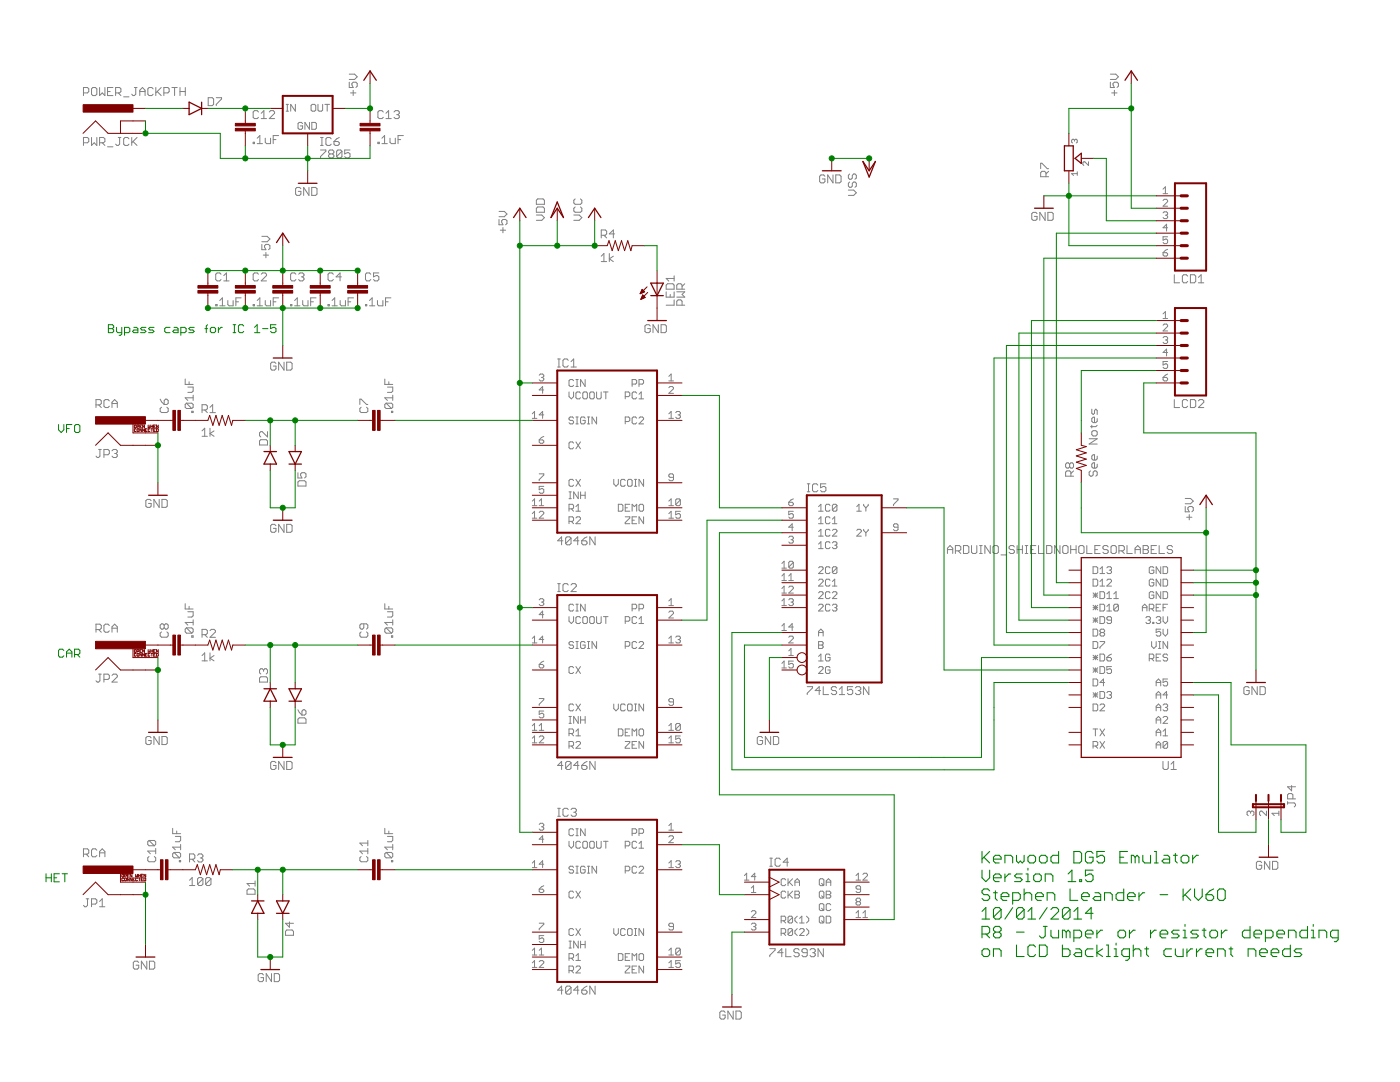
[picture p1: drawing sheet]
<svg xmlns="http://www.w3.org/2000/svg" width="279mm" height="216mm" viewBox="0 0 279 216" stroke-linecap="round" stroke-linejoin="round" font-family="sans-serif">
<g fill="none" stroke="#808080" stroke-width=".2">
<path d="M16.7 18.5h.8l.2-.2v-.6l-.2-.2h-.8v1.6M18.5 17.5h.5l.3 .2v1.1l-.3 .3h-.5l-.2-.3v-1.1zM19.9 17.5v1.6l.5-.6 .5 .6v-1.6M21.5 18.3h.5M22.5 17.5h-1v1.6h1M23.1 18.5h.8l.2-.2v-.6l-.2-.2h-.8v1.6M23.6 18.5l.5 .6M24.7 19.3h1M26.8 17.5h.5M27.1 17.5v1.3l-.3 .3h-.3l-.2-.3M27.9 18.3h1.1M27.9 19.1v-1.1l.5-.5 .6 .5v1.1"/>
<path d="M30.6 17.7l-.3-.2h-.5l-.3 .2v1.1l.3 .3h.5l.3-.3M31.1 17.5v1.6M31.4 18.3l.8 .8M32.2 17.5l-1.1 1M32.7 18.5h.8l.3-.2v-.6l-.3-.2h-.8v1.6M34.3 17.5h1.1M34.8 17.5v1.6M35.9 18.3h1.1M35.9 17.5v1.6M37 17.5v1.6M41.6 19.5h.8l.2 .2v1.1l-.2 .3h-.8zM43.2 19.5h1v.2l-1 1.1v.3"/>
<path d="M69.7 16.4v1.1h.8l-.3-.6v-.2l.3-.3h.5l.3 .3v.5l-.3 .3M69.7 14.8h1.1l.5 .5-.5 .6h-1.1M70 18.5h1M70.5 18v1.1M221.6 16.4v1.1h.8l-.3-.6v-.2l.3-.3h.5l.3 .3v.5l-.3 .3M221.6 14.8h1.1l.5 .5-.5 .6h-1.1M221.9 18.5h1M222.4 18v1.1M16.7 28.5h.8l.2-.3v-.5l-.2-.3h-.8v1.6M18.3 27.4v1.6l.5-.5 .5 .5v-1.6M19.9 28.5h.8l.2-.3v-.5l-.2-.3h-.8v1.6M20.4 28.5l.5 .5"/>
<path d="M21.5 29.3h1M23.6 27.4h.5M23.9 27.4v1.4l-.3 .2h-.3l-.2-.2M25.7 27.7l-.2-.3h-.5l-.3 .3v1.1l.3 .2h.5l.2-.2M26.3 27.4v1.6M26.5 28.2l.8 .8M27.3 27.4l-1 1.1M50.5 28.4h.3v.3h-.3zM51.3 27.6l.6-.5v1.6M51.3 28.7h1.1M51.6 22.4l-.3-.3h-.5l-.3 .3v1l.3 .3h.5l.3-.3M52.1 23.7h1.1"/>
<path d="M52.1 22.6l.6-.5v1.6M52.9 27.6v.8l.3 .3h.8v-1.1M53.7 22.4l.3-.3h.5l.3 .3v.2l-1.1 1.1h1.1M54.5 27.9h.6M55.6 27.1h-1.1v1.6M57.1 22.2h.5M57.1 20.8h.5M57.3 20.8v1.4M58.9 20.8v1.4l-.9-1.4v1.4M60 37.7l-.2-.3h-.6l-.2 .3v1l.2 .3h.6l.2-.3v-.5h-.5M60.4 24.7l-.2-.3h-.5l-.2 .3v.9l.2 .2h.5l.2-.2v-.5h-.5M61.7 37.4v1.6l-1.1-1.6v1.6"/>
<path d="M61.8 24.4v1.4l-.9-1.4v1.4M62.1 21l.2-.2h.5l.2 .2v1l-.2 .2h-.5l-.2-.2zM62.2 37.4h.8l.3 .3v1l-.3 .3h-.8zM62.2 24.4h.7l.2 .3v.9l-.2 .2h-.7zM63.5 20.8v1.2l.2 .2h.5l.2-.2v-1.2M64 29.9h1v.3l-1 1v.3M64 29h.5M64 27.4h.5M64.2 27.4v1.6M64.8 20.8h1M65.3 20.8v1.4M65.8 30.7l-.2-.2v-.3l.2-.3h.6l.2 .3v.3l-.2 .2"/>
<path d="M65.8 30.7l-.2 .3v.2l.2 .3h.6l.2-.3v-.2l-.2-.3M65.8 30.7h.6M66.1 27.7l-.3-.3h-.5l-.3 .3v1.1l.3 .2h.5l.3-.2M66.7 28.2h.7l.3 .3v.3l-.3 .2h-.5l-.2-.2zM67.7 27.4l-.5 .3-.5 .5M68.2 30.2l-.2-.3h-.6l-.2 .3v1M68.2 30.2v1l-.2 .3h-.6l-.2-.3M68.2 30.2l-1 1M69.8 29.9h-1v.8l.8-.2 .2 .2v.5l-.2 .3h-.6l-.2-.3M75.4 28.4h.3v.3h-.3zM76.2 27.6l.6-.5v1.6M76.2 28.7h1.1"/>
<path d="M76.5 22.4l-.3-.3h-.5l-.3 .3v1l.3 .3h.5l.3-.3M77 22.6l.6-.5v1.6M77 23.7h1.1M77.8 27.6v.8l.3 .3h.8v-1.1M78.6 22.4l.3-.3h.5l.3 .3v.2l-.3 .3M79.2 22.9h.2M79.4 27.9h.6M79.4 22.9l.3 .2v.3l-.3 .3h-.5l-.3-.3M80.5 27.1h-1.1v1.6M107 40l.3-.3h1.1l.2 .3v.8h-1.6zM114.8 39.7l-.3 .3v.5l.3 .3h1l.3-.3v-.5l-.3-.3M164.6 35.2l-.2-.3h-.5l-.3 .3v1l.3 .3h.5l.2-.3v-.5h-.5"/>
<path d="M166.2 34.9v1.6l-1-1.6v1.6M166.8 34.9h.8l.3 .3v1l-.3 .3h-.8zM169.3 37.9h1.1l.5 .6-.5 .5h-1.1M169.6 36.3l-.3 .3v.5l.3 .3h.2l.3-.3v-.5l.3-.3h.2l.3 .3v.5l-.3 .3M169.6 34.7l-.3 .3v.5l.3 .3h.2l.3-.3v-.5l.3-.3h.2l.3 .3v.5l-.3 .3M207.7 33.7v-1.1h.2l1.1 1.1h.3M208.7 35.3v-.8l-.2-.3h-.6l-.2 .3v.8h1.6M209.3 34.2l-.6 .5M214.4 28l.2-.2 .4 .2v.4l-.2 .1M214.4 28l-.2-.2-.3 .2v.4l.2 .1M214.4 28v.2M215 34.6h-1.1l.3 .4"/>
<path d="M215 34.3v.7M217.2 32.3v.7l-.7-.7h-.2l-.2 .2v.3l.2 .2M232.1 37.7l.5-.4v1.4M232.1 38.7h.9M43.9 60l.5-.6v1.6M44.1 54.7l-.2-.2h-.6l-.2 .2v1.1l.2 .2h.6l.2-.2M44.7 56h1M44.7 55l.5-.5v1.5M45.5 60v.8l.2 .2h.8v-1M48.1 59.4h-1v1.6M51.3 60l.6-.6v1.6M51.6 54.7l-.3-.2h-.5l-.3 .2v1.1l.3 .2h.5l.3-.2"/>
<path d="M52.1 54.7l.3-.2h.5l.3 .2v.3l-1.1 1h1.1M52.3 48.8v1h.8l-.3-.5v-.3l.3-.2h.5l.3 .2v.6l-.3 .2M52.3 47.2h1l.6 .5-.6 .5h-1M52.5 50.9h1.1M52.9 60v.8l.3 .2h.8v-1M53.1 50.4v1M55.6 59.4h-1.1v1.6M58.8 60l.5-.6v1.6M59.1 54.7l-.3-.2h-.5l-.3 .2v1.1l.3 .2h.5l.3-.2M59.6 54.7l.3-.2h.5l.3 .2v.3l-.3 .2M60.1 55.2h.3M60.4 55.2l.3 .3v.3l-.3 .2h-.5l-.3-.2"/>
<path d="M60.4 60v.8l.3 .2h.8v-1M63.1 59.4h-1.1v1.6M66.3 60l.5-.6v1.6M66.5 54.7l-.2-.2h-.6l-.2 .2v1.1l.2 .2h.6l.2-.2M67.9 60v.8l.2 .2h.8v-1M68.1 55.2h-1l.8-.7v1.5M70.5 59.4h-1v1.6M73.7 60l.6-.6v1.6M74 54.7l-.3-.2h-.5l-.3 .2v1.1l.3 .2h.5l.3-.2M75.3 60v.8l.3 .2h.8v-1M75.6 54.5h-1.1v.7l.6-.2h.2l.3 .2v.6l-.3 .2h-.5l-.3-.2M78 59.4h-1.1v1.6"/>
<path d="M99.6 43.8v1.1h.8l-.3-.6v-.3l.3-.2h.5l.3 .2v.6l-.3 .3M99.6 42.2h1l.6 .5-.6 .5h-1M99.8 45.9h1.1M100.4 45.4v1.1M107 42.9h1.1l.5 .5-.5 .6h-1.1M107 41.6l.3-.3h1.1l.2 .3v.8h-1.6zM114.5 42.9h1.1l.5 .5-.5 .6h-1.1M114.8 41.3l-.3 .3v.5l.3 .3h1l.3-.3v-.5l-.3-.3M120 51.1l.5-.5v1.6M120 52.2h1.1M120 46.9h.8l.3-.2v-.6l-.3-.2h-.8v1.6M120.5 46.9l.6 .6"/>
<path d="M121.6 50.6v1.6M122.4 51.1l-.8 .5 .8 .6M122.7 46.7h-1.1l.8-.8v1.6M132.9 58.2v1.1h1.6v-1.1M132.9 56.9l.3-.3h1.1l.2 .3v.8h-1.6zM133.8 58.8v.5M134.5 59.8v1.1h-1.6M134.5 55.6h-1.6l.6 .5M134.5 55v1.1M135.1 58.2h1.6l-.6 .6 .6 .5h-1.6M136.1 57.7v-.8l-.2-.3h-.6l-.2 .3v.8h1.6M136.7 56.6l-.6 .6"/>
<path d="M207 42.6l-.3-.2h-.5l-.3 .2v1.1l.3 .3h.5l.3-.3v-.5h-.6M208.6 42.4v1.6l-1.1-1.6v1.6M209.1 42.4h.8l.3 .2v1.1l-.3 .3h-.8zM232.1 40l.2-.2h.5l.2 .2v.2l-.9 .9h.9M232.1 50.4h.7l.2 .5-.2 .2h-.5l-.2-.2zM232.1 42.5l.2-.2h.5l.2 .2-.2 .4M232.6 42.9h.2M232.8 42.9l.2 .3v.2l-.2 .2h-.5l-.2-.2M233 47.2h-.9v.7l.5-.2h.2l.2 .2v.5l-.2 .2h-.5l-.2-.2M233 45.4h-.9l.7-.7v1.4M233 49.7l-.9 .7M234.4 54.8v1.6h1"/>
<path d="M237 55.1l-.3-.3h-.5l-.2 .3v1.1l.2 .2h.5l.3-.2M237.6 54.8h.8l.2 .3v1.1l-.2 .2h-.8zM239.2 56.4h1M239.2 55.4l.5-.6v1.6M21.8 80l-.3-.3h-.5l-.3 .3v1l.3 .3h.5l.3-.3M32 79.7l.2 .5 .6 .5M33 79.7h.3l.3 .2v.6l-.3 .2h-.5v-.8zM37 75.6v1.1h1.5M37.5 77.2h1v.8l-.2 .3h-.8M37.7 76.2v.5M38.5 79.4h-1.5l.5 .5M38.5 78.8v1.1"/>
<path d="M43.1 60.8h.2v.2h-.2zM43.9 61h1M47.1 60.2h.5M50.5 60.8h.3v.2h-.3zM51.3 61h1.1M54.5 60.2h.6M55.1 72.5l-.3-.2h-.5l-.3 .2v1.1l.3 .3h.5l.3-.3v-.6h-.6M56.7 72.3v1.6l-1.1-1.6v1.6M57.2 72.3h.8l.3 .2v1.1l-.3 .3h-.8zM58 60.8h.3v.2h-.3zM58.8 61h1.1M62 60.2h.5"/>
<path d="M65.5 60.8h.2v.2h-.2zM66.3 61h1M69.5 60.2h.5M72.9 60.8h.3v.2h-.3zM73.7 61h1.1M76.8 75.6v1.1h1.6M76.9 60.2h.6M77.3 77.2h1.1v.8l-.3 .3h-.8M77.6 76.2v.5M78.4 78.8v1.1M78.4 79.4h-1.6l.5 .5M107.6 74.9l.2-.3h.5l.2 .3v.2l-.2 .2"/>
<path d="M108.1 75.3h.2M108.3 75.3l.2 .2v.3l-.2 .2h-.5l-.2-.2M108.5 77.8h-.9l.7-.7v1.4M111.3 73.2h.5M111.3 71.6h.5M111.5 71.6v1.6M113.4 71.9l-.2-.3h-.6l-.2 .3v1.1l.2 .2h.6l.2-.2M113.6 78.2v.9l.4 .5 .5-.5v-.9M114 72.2l.5-.6v1.6M114 73.2h1M114.5 76l-.2-.3h-.5l-.2 .3v.9l.2 .2h.5l.2-.2M114.9 75.7h.5"/>
<path d="M114.9 77.1h.5M115.2 75.7v1.4M115.8 78.4l-.2-.2h-.4l-.3 .2v1l.3 .2h.4l.2-.2M116.5 78.2h.5l.2 .2v1l-.2 .2h-.5l-.2-.2v-1zM116.8 75.7v1.4l-.9-1.4v1.4M117.9 78.2h.5l.2 .2v1l-.2 .2h-.5l-.2-.2v-1zM119.1 78.2v1.2l.2 .2h.5l.2-.2v-1.2M120.4 78.2h.9M120.9 78.2v1.4M124.8 79.1h.7l.2-.2v-.5l-.2-.2h-.7v1.4M126.2 76.6h.6l.3-.2v-.4l-.3-.3h-.6v1.4M127.1 78.4l-.3-.2h-.4l-.2 .2v1l.2 .2h.4l.3-.2"/>
<path d="M127.5 76.6h.7l.2-.2v-.4l-.2-.3h-.7v1.4M127.5 78.7l.5-.5v1.4M127.5 79.6h.9M129.8 65l-.3-.2h-.5l-.3 .2v1.1l.3 .3h.5l.3-.3v-.5h-.6M131.4 64.8v1.6l-1.1-1.6v1.6M131.9 64.8h.8l.3 .2v1.1l-.3 .3h-.8zM133.5 75.1l.4-.5v1.4M133.5 77.4l.2-.3h.5l.2 .3v.2l-.9 .9h.9M133.5 76h.9M136.1 60.9v-.8l-.2-.3h-.6l-.2 .3v.8h1.6M232.1 64.9l.2-.2h.5l.2 .2v.2l-.9 .9h.9M232.1 67.4l.2-.2h.5l.2 .2v.2l-.2 .2"/>
<path d="M232.1 75.3h.7l.2 .5-.2 .2h-.5l-.2-.2zM232.1 62.6l.5-.4v1.4M232.1 63.6h.9M232.6 67.8h.2M232.8 67.8l.2 .3-.2 .4h-.5l-.2-.2M233 72.1h-.9v.7l.5-.2h.2l.2 .2v.5l-.2 .2h-.5l-.2-.2M233 70.3h-.9l.7-.6v1.3M233 74.6l-.9 .7M234.4 79.7v1.6h1M237 80l-.3-.3h-.5l-.2 .3v1l.2 .3h.5l.3-.3M237.6 79.7h.8l.2 .3v1l-.2 .3h-.8zM239.2 80l.2-.3h.6l.2 .3v.3l-1 1h1"/>
<path d="M19.2 80.8h.7l.3-.3v-.5l-.3-.3h-.7v1.6M19.7 80.8l.5 .5M19.7 89.7h.5M19.9 89.7v1.3l-.2 .3h-.3l-.2-.3M20.7 90.7h.8l.3-.2v-.5l-.3-.3h-.8v1.6M22.4 81.3v-1l.5-.6 .5 .6v1M22.4 90l.2-.3h.6l.2 .3v.2l-.2 .3M22.4 80.5h1M22.9 90.5h.3M23.2 90.5l.2 .2v.3l-.2 .3h-.6l-.2-.3M30.2 99.9l-.3-.2h-.5l-.3 .2v1.1l.3 .2h.5l.3-.2v-.5h-.6M31.8 99.7v1.5l-1.1-1.5v1.5"/>
<path d="M32.2 81.3l-.2 .2v.6l.2 .2h1.1l.3-.2v-.6l-.3-.2M32.3 99.7h.8l.3 .2v1.1l-.3 .2h-.8zM37.2 80.5l-.2 .2v.6l.2 .2h1.1M37.2 80.5h1.1l.2 .2v.6l-.2 .2M37.2 80.5l1.1 1M38.3 82.1h.2v.2h-.2zM40.3 86l.6-.6v1.7M40.3 87.1h1.1M40.3 81.8h.8l.3-.2v-.6l-.3-.2h-.8v1.5M40.9 81.8l.5 .5M41.9 82.3h1.1M41.9 85.4v1.7"/>
<path d="M41.9 81.3l.5-.5v1.5M42.7 86l-.8 .5 .8 .6M51.8 88l.2-.3h1.1l.3 .3v.8h-1.6zM53.4 86.1v1.1l-1.1-1.1h-.3l-.2 .3v.5l.2 .3M59.5 96.2l.2-.3h1.1l.3 .3v.8h-1.6zM59.5 94.3v1.1h.8l-.3-.6v-.2l.3-.3h.5l.3 .3v.5l-.3 .3M71.8 80.7v-1h.3l1.1 1h.2M72.1 81.3l-.3 .2v.6l.3 .2h1.1l.2-.2v-.6l-.2-.2M77.1 80.5h1l.3 .2v.6l-.3 .2M77.1 80.5l-.3 .2v.6l.3 .2h1M77.1 80.5l1 1M78.1 82.1h.3v.2h-.3z"/>
<path d="M106.2 82.6l.5-.5v1.4M106.2 100l.5-.5v1.4M106.2 83.5h.9M107.6 87.8h.7l.2 .2v.2l-.2 .3h-.5l-.2-.3zM107.6 94.6h.9v.2l-.9 .9v.2M107.6 100l.5-.5v1.4M108.5 97h-.9v.7l.5-.2h.2l.2 .2v.5l-.2 .2h-.5l-.2-.2M108.5 82.8h-.9l.7-.7v1.4M108.5 87.1l-.9 .7M113.6 99.5h.4M113.6 98.1h.4M113.8 98.1v1.4"/>
<path d="M114.5 95.9l-.2-.2h-.5l-.2 .2v.9l.2 .2h.5l.2-.2M114.5 83.4l-.2-.2h-.5l-.2 .2 .2 .5h.5l.2 .2-.2 .5h-.5l-.2-.3M114.5 88.4l-.2-.2h-.5l-.2 .2v.9l.2 .3h.5l.2-.3M114.9 88.2l.9 1.4M114.9 95.7l.9 1.3M114.9 83.2h.5M114.9 84.6h.5M115.2 83.2v1.4M115.4 98.1v1.4l-.9-1.4v1.4M115.8 88.2l-.9 1.4M115.8 95.7l-.9 1.3M115.9 98.1v1.4"/>
<path d="M115.9 98.8h.9M116.8 83.4l-.3-.2h-.4l-.2 .2v.9l.2 .3h.4l.3-.3v-.4h-.5M116.8 98.1v1.4M117.2 83.2h.5M117.2 84.6h.5M117.5 83.2v1.4M119.1 83.2v1.4l-.9-1.4v1.4M122.5 95.7v.9l.4 .4 .5-.4v-.9M124.8 84.1h.7l.2-.2v-.5l-.2-.2h-.7v1.4M124.8 95.9l-.3-.2h-.4l-.2 .2v.9l.2 .2h.4l.3-.2M125.5 95.7h.4l.3 .2v.9l-.3 .2h-.4l-.3-.2v-.9zM126.6 97h.5"/>
<path d="M126.6 95.7h.5M126.8 95.7v1.3M127.1 83.4l-.3-.2h-.4l-.2 .2v.9l.2 .3h.4l.3-.3M127.5 83.4l.3-.2h.4l.2 .2v.3l-.9 .9h.9M128.4 95.7v1.3l-.9-1.3v1.3M133.5 82.6l.4-.5v1.4M133.5 100l.4-.5v1.4M133.5 83.5h.9M134.4 95.2h-.7l-.2-.2v-.2l.2-.2h.5l.2 .2v.9l-.2 .2h-.5l-.2-.2M134.9 82.3l.2-.2h.5l.2 .2v.3l-.2 .2M135.3 82.8h.3M135.6 82.8l.2 .2v.2l-.2 .3h-.5l-.2-.3"/>
<path d="M135.8 99.8v.9l-.2 .2h-.5l-.2-.2M135.8 99.8l-.2-.3h-.5l-.2 .3v.9M135.8 99.8l-.9 .9M158.3 99.5l-.4 .3-.5 .4M161.1 98.1h.5M161.1 96.5h.5M161.4 96.5v1.6M163.2 96.8l-.2-.3h-.6l-.2 .3v1.1l.2 .2h.6l.2-.2M164.8 96.5h-1v.8l.5-.2h.3l.2 .2v.6l-.2 .2h-.6l-.2-.2M178.3 99.5h.9v.3l-.9 .9v.2M213.5 92.6l-.3-.2h-.3l-.2 .2v.6l.2 .2h.3l.3-.2M213.5 92.6l.2-.2h.3l.2 .2v.6l-.2 .2h-.3l-.2-.2"/>
<path d="M213.5 92.6v.6M213.7 95v-.8l-.2-.2h-.6l-.2 .2v.8h1.5M214.2 94l-.5 .5M217.4 87.5h1.6l-1.6 1.1h1.6M217.6 94l-.2 .2v.6l.2 .2h.3l.3-.2v-.6l.2-.2h.3l.3 .2v.6l-.3 .2M217.9 81.6v.8l.3 .3 .2-.3v-.5l.3-.3 .3 .3v.8M217.9 86.2l.3-.3h.5l.3 .3v.5l-.3 .3h-.5l-.3-.3zM217.9 84.9v.5M219 92.6v.6l-.3 .2h-.5l-.3-.2v-.6l.3-.2h.2v1M219 83.5v.6l-.3 .2h-.5l-.3-.2v-.6l.3-.3h.2v1.1M219 91v.5l-.3 .3h-.5l-.3-.3v-.5l.3-.3h.2v1.1M219 84.9l-.3 .2h-1.1"/>
<path d="M236.5 99.5h1.1l.5 .5-.5 .5h-1.1M55.1 104.9l-.3-.3h-.5l-.3 .3v1.1l.3 .2h.5l.3-.2v-.6h-.6M56.7 104.6v1.6l-1.1-1.6v1.6M57.2 104.6h.8l.3 .3v1.1l-.3 .2h-.8zM106.2 103.4h.9M106.2 100.9h.9M106.2 102.5l.5-.5v1.4M107.6 102.3l.2-.3h.5l.2 .3v.2l-.9 .9h.9M107.6 100.9h.9M107.6 119.7l.2-.2h.5l.2 .2-.2 .4M111.3 118h.5M111.3 116.5h.5"/>
<path d="M111.5 116.5v1.5M112.4 107.9h-1.1l.8-.8v1.6M113.4 116.7l-.2-.2h-.6l-.2 .2v1.1l.2 .2h.6l.2-.2M113.6 104h.7l.2-.2v-.4l-.2-.3h-.7v1.4M113.6 101.5h.7l.2-.2v-.4l-.2-.3h-.7v1.4M114 107.4l-.3-.3h-.5l-.3 .3v1.1M114 107.4v1.1l-.3 .2h-.5l-.3-.2M114 107.4l-1.1 1.1M114 116.7l.2-.2h.6l.2 .2v.3l-1 1h1M114 101.5l.5 .5M114 104l.5 .5M114.9 103.4l.3-.3h.4l.2 .3v.2l-.9 .9h.9"/>
<path d="M114.9 102h.9M114.9 101.1l.5-.5v1.4M115.5 107.9h-1l.8-.8v1.6M116.1 107.9h.8l.3 .3v.3l-.3 .2h-.5l-.3-.2zM117.2 107.1l-.6 .3-.5 .5M118.8 107.1v1.6l-1.1-1.6v1.6M123.4 100.6h.7l.2 .3v.9l-.2 .2h-.7zM124.8 103.1h.9v.3l-.9 .9v.2h.9M124.8 101.3h.4M125.7 100.6h-.9v1.4h.9M126.2 102v-1.4l.4 .5 .5-.5v1.4M126.2 103.8h.4"/>
<path d="M127.1 103.1h-.9v1.4h.9M127.5 100.9l.3-.3h.4l.2 .3v.9l-.2 .2h-.4l-.3-.2zM128.4 103.1v1.4l-.9-1.4v1.4M133.5 103.4h.9M133.5 100.9h.9M133.5 119.9l.4-.4v1.3M133.5 102.5l.4-.5v1.4M135.8 102h-.9v.7l.7-.2 .2 .2v.5l-.2 .2h-.5l-.2-.2M156 112.4l.5-.4v1.4M156 114.9l.5-.4v1.3M156 117.4l.5-.4v1.3M156 119.9l.5-.4v1.3"/>
<path d="M156 113.4h1M156 115.8h1M156 118.3h1M157.4 114.9l.5-.4v1.3M157.4 100.2h.7l.2 .3v.2l-.2 .2h-.5l-.2-.2zM157.4 107.2l.2-.2h.5l.2 .2v.3l-.2 .2M157.4 117.2l.2-.2h.5l.2 .2v.2l-.9 .9h.9M157.4 119.7l.2-.2h.5l.2 .2-.2 .4M157.4 115.8h.9M157.9 107.7h.2M158.1 107.7l.2 .2-.2 .5h-.5l-.2-.3M158.3 102h-.9v.7l.5-.2h.2l.2 .2v.5l-.2 .2h-.5l-.2-.2"/>
<path d="M158.3 112.2v.9l-.2 .3h-.5l-.2-.3M158.3 105.2h-.9l.7-.7v1.4M158.3 112.2l-.2-.2h-.5l-.2 .2v.9M158.3 112.2l-.9 .9M163.4 113.3l.2-.2h.5l.2 .2v.2l-.9 .9h.9M163.4 115.8l.2-.2h.5l.2 .2v.2l-.9 .9h.9M163.4 118.3l.2-.2h.5l.2 .2v.2l-.9 .9h.9M163.4 101.1l.4-.5v1.4M163.4 103.6l.4-.5v1.4M163.4 106.1l.4-.5v1.4M163.4 108.6l.4-.5v1.4M163.4 109.5h.9"/>
<path d="M163.4 107h.9M163.4 104.5h.9M163.4 102h.9M165.7 100.9l-.3-.3h-.4l-.3 .3v.9l.3 .2h.4l.3-.2M165.7 103.4l-.3-.3h-.4l-.3 .3v.9l.3 .2h.4l.3-.2M165.7 105.8l-.3-.2h-.4l-.3 .2v1l.3 .2h.4l.3-.2M165.7 108.3l-.3-.2h-.4l-.3 .2v.9l.3 .3h.4l.3-.3M165.7 113.3l-.3-.2h-.4l-.3 .2v.9l.3 .2h.4l.3-.2M165.7 115.8l-.3-.2h-.4l-.3 .2v.9l.3 .2h.4l.3-.2M165.7 118.3l-.3-.2h-.4l-.3 .2v.9l.3 .2h.4l.3-.2M166.1 108.3l.2-.2h.5l.2 .2-.2 .5M166.1 105.8l.2-.2h.5l.2 .2v.3l-.9 .9h.9"/>
<path d="M166.1 118.3l.2-.2h.5l.2 .2v.2l-.9 .9h.9M166.1 104.5h.9M166.1 103.6l.5-.5v1.4M166.1 116l.5-.4v1.3M166.1 116.9h.9M166.6 108.8h.2M166.8 108.8l.2 .2-.2 .5h-.5l-.2-.3M167 100.9v.9l-.2 .2h-.5l-.2-.2M167 113.3v.9l-.2 .2h-.5l-.2-.2M167 100.9l-.2-.3h-.5l-.2 .3v.9M167 113.3l-.2-.2h-.5l-.2 .2v.9M167 100.9l-.9 .9"/>
<path d="M167 113.3l-.9 .9M171 105.8l.2-.2h.5l.2 .2v.3l-.9 .9h.9M171 102h.9M171 101.1l.4-.5v1.4M172.4 100.6v.3l.4 .4M172.4 105.6v.2l.4 .5M172.8 101.3v.7M172.8 106.3v.7M173.3 100.6v.3l-.5 .4M173.3 105.6v.2l-.5 .5M179.2 105.2h-.7l-.2-.2 .2-.5h.5l.2 .3v.9l-.2 .2h-.5l-.2-.2M189.1 110.4v-1l.5-.5 .5 .5v1"/>
<path d="M189.1 109.7h1M190.7 109.9h.8l.2-.2v-.6l-.2-.2h-.8v1.5M191.2 109.9l.5 .5M192.3 108.9h.8l.3 .2v1.1l-.3 .2h-.8zM193.9 108.9v1.3l.3 .2h.5l.2-.2v-1.3M195.5 108.9h.5M195.5 110.4h.5M195.7 108.9v1.5M197.6 108.9v1.5l-1-1.5v1.5M198.4 108.9h.6l.2 .2v1.1l-.2 .2h-.6l-.2-.2v-1.1zM199.8 110.7h1M202.4 109.1l-.2-.2h-.5l-.3 .2v.3l.3 .3h.5l.2 .2v.3l-.2 .2h-.5l-.3-.2"/>
<path d="M203 109.7h1M203 108.9v1.5M204 108.9v1.5M204.6 108.9h.5M204.6 110.4h.5M204.9 108.9v1.5M205.7 109.7h.5M206.7 108.9h-1v1.5h1M207.3 108.9v1.5h1M208.9 108.9h.8l.2 .2v1.1l-.2 .2h-.8zM211.5 108.9v1.5l-1-1.5v1.5M212.3 108.9h.6l.2 .2v1.1l-.2 .2h-.6l-.2-.2v-1.1z"/>
<path d="M213.7 109.7h1.1M213.7 108.9v1.5M214.8 108.9v1.5M215.6 108.9h.5l.2 .2v1.1l-.2 .2h-.5l-.3-.2v-1.1zM216.9 108.9v1.5h1.1M218.1 113.1h.7l.3 .2v.9l-.3 .2h-.7zM218.1 115.6h.7l.3 .2v.9l-.3 .2h-.7zM218.1 118.3l1 .9M218.1 118.7h1M218.5 109.7h.5M218.6 118.3v.9M219.1 118.3l-1 .9"/>
<path d="M219.5 114.4h1M219.5 116.9h1M219.5 118.1h.7l.3 .2v.9l-.3 .2h-.7zM219.5 116l.5-.4v1.3M219.5 113.5l.5-.4v1.3M219.6 108.9h-1.1v1.5h1.1M220.9 113.3l.2-.2h.5l.2 .2v.2l-.2 .3M220.9 115.8l.2-.2h.5l.2 .2v.2l-.9 .9h.9M220.9 119.4h.9M220.9 118.5l.5-.4v1.3M221.2 109.1l-.3-.2h-.5l-.3 .2v.3l.3 .3h.5l.3 .2v.3l-.3 .2h-.5l-.3-.2M221.4 113.8h.2"/>
<path d="M221.6 113.8l.2 .2v.2l-.2 .2h-.5l-.2-.2M222 108.9h.5l.3 .2v1.1l-.3 .2h-.5l-.3-.2v-1.1zM222.3 119.4h.9M222.3 118.5l.4-.4v1.3M223.3 109.9h.8l.3-.2v-.6l-.3-.2h-.8v1.5M223.8 109.9l.6 .5M224.9 108.9v1.5h1.1M226.5 109.7h1.1M226.5 110.4v-1l.6-.5 .5 .5v1M228.1 109.7h.8M228.1 108.9h.8l.3 .2v.3l-.3 .3 .3 .2v.3l-.3 .2h-.8zM229.7 109.7h.6"/>
<path d="M230.3 113.3l-.2-.2h-.5l-.2 .2v.9l.2 .2h.5l.2-.2v-.4h-.5M230.3 115.8l-.2-.2h-.5l-.2 .2v.9l.2 .2h.5l.2-.2v-.4h-.5M230.3 118.3l-.2-.2h-.5l-.2 .2v.9l.2 .2h.5l.2-.2v-.5h-.5M230.8 108.9h-1.1v1.5h1.1M231.3 108.9v1.5h1.1M231.6 113.1v1.3l-.9-1.3v1.3M231.6 115.6v1.3l-.9-1.3v1.3M231.6 118.1v1.3l-.9-1.3v1.3M232.1 113.1h.7l.2 .2v.9l-.2 .2h-.7zM232.1 115.6h.7l.2 .2v.9l-.2 .2h-.7zM232.1 118.1h.7l.2 .2v.9l-.2 .2h-.7zM234 109.1l-.3-.2h-.5l-.3 .2v.3l.3 .3h.5l.3 .2v.3l-.3 .2h-.5l-.3-.2"/>
<path d="M236.5 101.1v1h.8l-.2-.5v-.3l.2-.2h.6l.2 .2v.6l-.2 .2M236.8 103.2h1.1M237.3 102.7v1M19.2 125.6h.7l.3-.3v-.5l-.3-.3h-.7v1.7M19.7 125.6l.5 .6M19.7 134.5h.5M19.9 134.5v1.3l-.2 .3h-.3l-.2-.3M20.7 135.6h.8l.3-.3v-.5l-.3-.3h-.8v1.6M21.8 124.8l-.3-.3h-.5l-.3 .3v1.1l.3 .3h.5l.3-.3M22.4 126.2v-1.1l.5-.6 .5 .6v1.1M22.4 134.8l.2-.3h.6l.2 .3v.2l-1 1.1h1M22.4 125.3h1"/>
<path d="M32.2 126.1l-.2 .2v.6l.2 .2h1.1l.3-.2v-.6l-.3-.2M32.8 124.7l-.3-.2h-.3l-.2 .2v.6l.2 .2h.3l.3-.2M32.8 124.7l.2-.2h.3l.3 .2v.6l-.3 .2h-.3l-.2-.2M32.8 124.7v.6M37 120.5v1h1.5M37.2 125.3h1.1l.2 .2v.6l-.2 .2M37.2 125.3l-.2 .2v.6l.2 .2h1.1M37.2 125.3l1.1 1M37.5 122.1h1v.8l-.2 .2h-.8M37.7 121v.5M38.3 126.9h.2v.2h-.2zM38.5 123.7v1"/>
<path d="M38.5 124.2h-1.5l.5 .5M40.3 130.8l.6-.5v1.6M40.3 131.9h1.1M40.3 126.6h.8l.3-.2v-.6l-.3-.2h-.8v1.6M40.9 126.6l.5 .6M41.9 130.3v1.6M41.9 125.8l.3-.2h.5l.3 .2v.3l-1.1 1.1h1.1M42.7 130.8l-.8 .5 .8 .6M52 135h1.1l.3 .3v.8h-1.6v-.8zM52.6 133.7v.3M52.6 133.7l.3-.3h.2l.3 .3v.5l-.3 .3M52.6 133.7l-.3-.3h-.3l-.2 .3v.5l.2 .3"/>
<path d="M72.1 126.1l-.3 .2v.6l.3 .2h1.1l.2-.2v-.6l-.2-.2M72.6 124.5v.8l-.3 .2h-.2l-.3-.2v-.6l.3-.2h1.1l.2 .2v.6l-.2 .2M76.8 120.5v1h1.6M77.1 125.3h1l.3 .2v.6l-.3 .2M77.1 125.3l-.3 .2v.6l.3 .2h1M77.1 125.3l1 1M77.3 122.1h1.1v.8l-.3 .2h-.8M77.6 121v.5M78.1 126.9h.3v.2h-.3zM78.4 123.7v1M78.4 124.2h-1.6l.5 .5M106.2 128.3h.9"/>
<path d="M106.2 127.4l.5-.5v1.4M107.6 132.6h.7l.2 .2v.3l-.2 .2h-.5l-.2-.2zM107.6 139.4h.9v.2l-.9 .9v.3M108.1 120.1h.2M108.3 120.1l.2 .3v.2l-.2 .2h-.5l-.2-.2M108.5 122.6h-.9l.7-.7v1.4M108.5 127.6h-.9l.7-.7v1.4M108.5 131.9l-.9 .7M113.6 123v1l.4 .4 .5-.4v-1M114.5 128.2l-.2-.2h-.5l-.2 .2v.3l.2 .2h.5l.2 .2-.2 .5h-.5l-.2-.2M114.5 120.8l-.2-.2h-.5l-.2 .2v.9l.2 .2h.5l.2-.2M114.5 133.2l-.2-.2h-.5l-.2 .2v1l.2 .2h.5l.2-.2"/>
<path d="M114.9 128h.5M114.9 129.4h.5M114.9 121.9h.5M114.9 120.6h.5M114.9 133l.9 1.4M115.2 120.6v1.3M115.2 128v1.4M115.8 123.3l-.2-.3h-.4l-.3 .3v.9l.3 .2h.4l.2-.2M115.8 133l-.9 1.4M116.5 123h.5l.2 .3v.9l-.2 .2h-.5l-.2-.2v-.9zM116.8 128.2l-.3-.2h-.4l-.2 .2v1l.2 .2h.4l.3-.2v-.5h-.5M116.8 120.6v1.3l-.9-1.3v1.3"/>
<path d="M117.2 128h.5M117.2 129.4h.5M117.5 128v1.4M117.9 123h.5l.2 .3v.9l-.2 .2h-.5l-.2-.2v-.9zM119.1 123v1.2l.2 .2h.5l.2-.2v-1.2M119.1 128v1.4l-.9-1.4v1.4M120.4 123h.9M120.9 123v1.4M124.8 128.9h.7l.2-.2v-.5l-.2-.2h-.7v1.4M124.8 124h.7l.2-.3v-.4l-.2-.3h-.7v1.4M126.2 121.5h.6l.3-.3v-.4l-.3-.2h-.6v1.3M127.1 128.2l-.3-.2h-.4l-.2 .2v1l.2 .2h.4l.3-.2"/>
<path d="M127.1 123.3l-.3-.3h-.4l-.2 .3v.9l.2 .2h.4l.3-.2M127.5 128.2l.3-.2h.4l.2 .2v.3l-.9 .9h.9M127.5 121.5h.7l.2-.3v-.4l-.2-.2h-.7v1.3M127.5 124.4h.9M127.5 123.5l.5-.5v1.4M133.5 128.3h.9M133.5 122.2l.2-.3h.5l.2 .3v.2l-.9 .9h.9M133.5 120.8h.9M133.5 127.4l.4-.5v1.4M134.9 127.1l.2-.2h.5l.2 .2v.3l-.2 .2M135.3 127.6h.3M135.6 127.6l.2 .2v.3l-.2 .2h-.5l-.2-.2"/>
<path d="M156 124.9l.5-.5v1.4M156 132.4l.5-.5v1.4M156 120.8h1M156 125.8h1M156 133.3h1M157.4 129.9l.5-.5v1.4M157.4 130.8h.9M157.4 127.1l.2-.2h.5l.2 .2v.3l-.9 .9h.9M157.9 120.1h.2M158.1 120.1l.2 .3v.2l-.2 .2h-.5l-.2-.2M158.3 131.9h-.9v.7l.5-.2 .4 .2v.5l-.2 .2h-.5l-.2-.2M158.3 125.1h-.9l.7-.7v1.4"/>
<path d="M161.1 137h1.1v.3l-1.1 1v.3M163.4 120.8l.2-.2h.5l.2 .2v.2l-.9 .9h.9M163.4 126.9v-.9l.4-.5 .5 .5v.9M163.4 128h.7l.2 .2-.2 .5 .2 .5-.2 .2h-.7zM163.4 133.2l.2-.2h.5l.2 .2v.3l-.9 .9h.9M163.4 131.9h.9M163.4 131l.4-.5v1.4M163.4 128.7h.7M163.4 126.2h.9M163.8 137.8h-1.1l.8-.8v1.6M164.3 137v1.6h1.1M165.7 130.7l-.3-.2h-.4l-.3 .2v1l.3 .2h.4l.3-.2v-.5h-.5"/>
<path d="M165.7 120.8l-.3-.2h-.4l-.3 .2v.9l.3 .2h.4l.3-.2M165.7 133.2l-.3-.2h-.4l-.3 .2v1l.3 .2h.4l.3-.2v-.5h-.5M166.1 120.8l.2-.2h.5l.2 .2-.2 .4M166.6 121.2h.2M166.8 121.2l.2 .3-.2 .4h-.5l-.2-.2M167 137.3l-.3-.3h-.5l-.3 .3v.2l.3 .3h.5l.3 .3v.2l-.3 .3h-.5l-.3-.3M167.5 138.6h1.1M167.5 137.5l.5-.5v1.6M170.2 137h-1.1v.8l.6-.3h.2l.3 .3v.5l-.3 .3h-.5l-.3-.3M170.7 137.3l.3-.3h.5l.3 .3v.2l-.3 .3M171.3 137.8h.2M171.5 137.8l.3 .3v.2l-.3 .3h-.5l-.3-.3"/>
<path d="M173.4 137v1.6l-1.1-1.6v1.6M218.1 131.2h1M218.1 128h.7l.3 .2v1l-.3 .2h-.7zM218.1 125.5h.7l.3 .3v.9l-.3 .2h-.7zM218.1 121.2h1M218.1 133.7h1M218.1 135.5h.7l.3 .2v.9l-.3 .3h-.7zM218.1 138.2l1 .9M218.1 138.7h1M218.1 133.2l1 1M218.1 130.7l1 1M218.1 123.3l1 .9"/>
<path d="M218.1 123.7h1M218.1 120.8l1 .9M218.6 120.8v.9M218.6 123.3v.9M218.6 130.7v1M218.6 133.2v1M218.6 138.2v.9M219.1 138.2l-1 .9M219.1 133.2l-1 1M219.1 130.7l-1 1M219.1 123.3l-1 .9M219.1 120.8l-1 .9"/>
<path d="M219.5 130.5h.7l.3 .2v1l-.3 .2h-.7zM219.5 128h1v.2l-1 1v.2M219.5 120.6h.7l.3 .2v.9l-.3 .2h-.7zM219.5 133h.7l.3 .2v1l-.3 .2h-.7zM219.5 123h.7l.3 .3v.9l-.3 .2h-.7zM219.5 138h.7l.3 .2v.9l-.3 .3h-.7zM219.8 126.2l-.3-.2 .3-.5h.4l.3 .3-.3 .4M219.8 126.2l-.3 .2v.3l.3 .2h.4l.3-.2v-.3l-.3-.2M219.8 126.2h.4M220.5 136.2h-1l.7-.7v1.4M220.9 131.2h.7l.2 .2v.3l-.2 .2h-.5l-.2-.2zM220.9 121.9h.9"/>
<path d="M220.9 138.2l.2-.2h.5l.2 .2v.3l-.2 .2M220.9 121l.5-.4v1.3M221.4 138.7h.2M221.6 138.7l.2 .2v.2l-.2 .3h-.5l-.2-.3M221.8 133h-.9v.7l.7-.2 .2 .2v.5l-.2 .2h-.5l-.2-.2M221.8 123.7h-.7l-.2-.2v-.2l.2-.3h.5l.2 .3v.9l-.2 .2h-.5l-.2-.2M221.8 130.5l-.9 .7M223.2 120.8v.9l-.2 .2h-.5l-.2-.2M223.2 120.8l-.2-.2h-.5l-.2 .2v.9M223.2 120.8l-.9 .9M228 121.2h.9M228 121.9v-.9l.5-.4 .4 .4v.9"/>
<path d="M228.7 123.3l.2-.3h.5l.2 .3v.2l-.2 .2M229.1 123.7h.3M229.4 131.4h.7l.2-.2v-.5l-.2-.2h-.7v1.4M229.4 121.5h.7l.2-.3v-.4l-.2-.2h-.7v1.3M229.4 123.7l.2 .3v.2l-.2 .2h-.5l-.2-.2M229.8 128v.9l.5 .5 .4-.5v-.9M229.8 131.4l.5 .5M229.8 121.5l.5 .4M230.1 124.2h.2v.2h-.2zM230.7 131.2h.5M230.7 121.2h.5M230.7 123.3l.3-.3h.4l.2 .3-.2 .4"/>
<path d="M230.7 138.7h.9M230.7 136.2h.9M230.7 136.9v-.9l.5-.5 .4 .5v.9M230.7 139.4v-.9l.5-.5 .4 .5v.9M231.2 128h.4M231.2 129.4h.4M231.2 123.7h.2M231.4 123.7l.2 .3-.2 .4h-.4l-.3-.2M231.4 128v1.4M231.6 125.5h-.9v.7l.5-.2h.2l.2 .2v.5l-.2 .2h-.4l-.3-.2M231.6 130.5h-.9v1.4h.9M231.6 120.6h-.9v1.3h.9"/>
<path d="M232.1 121.2h.5M232.1 123v1l.5 .4 .4-.4v-1M232.1 125.5v.9l.5 .5 .4-.5v-.9M233 130.7l-.2-.2h-.5l-.2 .2v.3l.2 .2h.5l.2 .2-.2 .5h-.5l-.2-.2M233 120.6h-.9v1.3M233 128v1.4l-.9-1.4v1.4M233 135.5h-.9v.7l.5-.2h.2l.2 .2v.4l-.2 .3h-.5l-.2-.3M233 138.7h-.9l.7-.7v1.4M249.3 137.3l-.3-.3h-.5l-.3 .3v1l.3 .3h.5l.3-.3v-.5h-.5M250.9 137v1.6l-1-1.6v1.6M251.5 137h.8l.2 .3v1l-.2 .3h-.8zM30.2 147.2l-.3-.2h-.5l-.3 .2v1.1l.3 .3h.5l.3-.3v-.5h-.6"/>
<path d="M31.8 147v1.6l-1.1-1.6v1.6M32.3 147h.8l.3 .2v1.1l-.3 .3h-.8zM55.1 152.2l-.3-.3h-.5l-.3 .3v1.1l.3 .2h.5l.3-.2v-.6h-.6M56.7 151.9v1.6l-1.1-1.6v1.6M57.2 151.9h.8l.3 .3v1.1l-.3 .2h-.8zM59.5 141.6l.2 .6 .6 .5M59.7 143.2h1.1l.3 .3v.8h-1.6v-.8zM60.5 141.6h.3l.3 .3v.5l-.3 .3h-.5v-.8zM106.2 145.7h.9M106.2 144.8l.5-.4v1.3M106.2 147.3l.5-.4v1.3M106.2 148.2h.9"/>
<path d="M107.6 147.1l.2-.2h.5l.2 .2v.2l-.9 .9h.9M107.6 145.7h.9M107.6 144.8l.5-.4v1.3M108.5 141.9h-.9v.7l.5-.3h.2l.2 .3v.4l-.2 .2h-.5l-.2-.2M112.4 152.7h-1.1l.8-.8v1.6M113.6 146.4h.7l.2-.3v-.4l-.2-.2h-.7v1.3M113.6 148.9h.7l.2-.3v-.4l-.2-.2h-.7v1.3M113.6 144.3h.4M113.6 143h.4M113.8 143v1.3M114 152.2l-.3-.3h-.5l-.3 .3v1.1M114 152.2v1.1l-.3 .2h-.5l-.3-.2"/>
<path d="M114 152.2l-1.1 1.1M114 146.4l.5 .4M114 148.9l.5 .4M114.5 140.7l-.2-.2h-.5l-.2 .2v.9l.2 .2h.5l.2-.2M114.9 148.2l.3-.2h.4l.2 .2v.2l-.9 .9h.9M114.9 145.9l.5-.4v1.3M114.9 140.5l.9 1.3M114.9 146.8h.9M115.4 143v1.3l-.9-1.3v1.3M115.5 152.7h-1l.8-.8v1.6M115.8 140.5l-.9 1.3M115.9 143v1.3"/>
<path d="M115.9 143.7h.9M116.1 152.7h.8l.3 .3v.3l-.3 .2h-.5l-.3-.2zM116.8 143v1.3M117.2 151.9l-.6 .3-.5 .5M118.8 151.9v1.6l-1.1-1.6v1.6M122.5 140.5v.9l.4 .4 .5-.4v-.9M123.4 145.5h.7l.2 .2v.9l-.2 .2h-.7zM124.8 148h.9v.2l-.9 .9v.2h.9M124.8 140.7l-.3-.2h-.4l-.2 .2v.9l.2 .2h.4l.3-.2M124.8 146.1h.4M125.2 140.7l.3-.2h.4l.3 .2v.9l-.3 .2h-.4l-.3-.2zM125.7 145.5h-.9v1.3h.9"/>
<path d="M126.2 146.8v-1.3l.4 .4 .5-.4v1.3M126.2 148.6h.4M126.6 140.5h.5M126.6 141.8h.5M126.8 140.5v1.3M127.1 148h-.9v1.3h.9M127.8 145.5h.4l.2 .2v.9l-.2 .2h-.4l-.3-.2v-.9zM128.4 140.5v1.3l-.9-1.3v1.3M128.4 148v1.3l-.9-1.3v1.3M133.5 144.8l.4-.4v1.3M133.5 147.3l.4-.4v1.3M133.5 145.7h.9"/>
<path d="M133.5 148.2h.9M134.4 140.1h-.7l-.2-.3v-.2l.2-.2h.5l.2 .2v.9l-.2 .3h-.5l-.2-.3M135.8 144.6v.9l-.2 .2h-.5l-.2-.2M135.8 144.6l-.2-.2h-.5l-.2 .2v.9M135.8 146.9h-.9v.6l.7-.2 .2 .2v.5l-.2 .2h-.5l-.2-.2M135.8 144.6l-.9 .9M152.2 147.2l-.3-.2h-.5l-.3 .2v1.1l.3 .3h.5l.3-.3v-.5h-.5M153.8 147v1.6l-1.1-1.6v1.6M154.3 147h.8l.3 .2v1.1l-.3 .3h-.8zM218.1 140.5h.7l.3 .2v.9l-.3 .2h-.7zM218.1 145.5h1M218.1 148.9h.7l.3-.3v-.4l-.3-.2h-.7v1.3"/>
<path d="M218.6 148.9l.5 .4M218.6 145.5v1.3M219.5 140.7l.3-.2h.4l.3 .2v.2l-1 .9h1M219.5 148l1 1.3M219.5 145.5l1 1.3M220.5 148l-1 1.3M220.5 145.5l-1 1.3M230.7 143.7h.9M230.7 146.1h.9M230.7 148.6h.9M230.7 141.8v-.9l.5-.4 .4 .4v.9M230.7 144.3v-.9l.5-.4 .4 .4v.9"/>
<path d="M230.7 146.8v-.9l.5-.4 .4 .4v.9M230.7 149.3v-.9l.5-.4 .4 .4v.9M230.7 141.2h.9M232.1 151.9v1.4l.2 .2h.6l.3-.2v-1.4M232.1 143.2l.2-.2h.5l.2 .2v.2l-.9 .9h.9M232.1 140.7l.2-.2h.5l.2 .2-.2 .5M232.1 146.8h.9M232.1 145.9l.5-.4v1.3M232.6 141.2h.2M232.8 141.2l.2 .2v.2l-.2 .2h-.5l-.2-.2M233 148.2l-.2-.2h-.5l-.2 .2v.9M233 148.2v.9l-.2 .2h-.5l-.2-.2"/>
<path d="M233 148.2l-.9 .9M233.7 153.5h1.1M233.7 152.5l.5-.6v1.6M257 160v.5M257.8 156.7v1.1l-.8-.8h1.6M258 159.4v-.8l-.2-.3h-.6l-.2 .3v.8h1.6M16.7 170.4h.8l.2-.2v-.5l-.2-.3h-.8v1.6M17.2 170.4l.5 .6M17.2 179.3h.5M17.5 179.3v1.4l-.3 .2h-.3l-.2-.2M19.3 169.7l-.3-.3h-.5l-.2 .3v1l.2 .3h.5l.3-.3M19.9 171v-1.1l.5-.5 .5 .5v1.1"/>
<path d="M19.9 170.2h1M19.9 179.9l.5-.6v1.6M29.7 170.9l-.2 .3v.5l.2 .3h1.1l.3-.3v-.5l-.3-.3M29.7 167.7l-.2 .3v.5l.2 .3h1.1M29.7 167.7h1.1l.3 .3v.5l-.3 .3M29.7 167.7l1.1 1.1M31.1 169.3v1.1M31.1 169.8h-1.6l.5 .6M34.5 165.3v1h1.5M34.7 170.1l-.2 .3v.5l.2 .3h1.1M34.7 170.1h1.1l.2 .3v.5l-.2 .3M34.7 170.1l1.1 1.1"/>
<path d="M35 166.9h1v.8l-.2 .3h-.8M35.3 165.8v.5M35.8 171.7h.2v.3h-.2zM36 169h-1.5l.5 .6M36 168.5v1.1M37.8 175.6l.6-.5v1.6M37.8 176.7h1.1M37.8 171.4h.8l.3-.2v-.5l-.3-.3h-.8v1.6M38.4 171.4l.5 .6M39.4 170.7l.3-.3h.5l.3 .3v.2l-.3 .3M40 171.2h.2M40.2 171.2l.3 .2v.3l-.3 .3h-.5l-.3-.3"/>
<path d="M40.5 175.4v1l-.3 .3h-.5l-.3-.3M40.5 175.4l-.3-.3h-.5l-.3 .3v1M40.5 175.4l-1.1 1M42.1 175.4v1l-.3 .3h-.5l-.3-.3M42.1 175.4l-.3-.3h-.5l-.3 .3v1M42.1 175.4l-1.1 1M49.6 177.4h1l.3 .3v.7h-1.6v-.7zM50.9 175.8v1M50.9 176.3h-1.6l.5 .5M72.1 170.9l-.3 .3v.5l.3 .3h1.1l.2-.3v-.5l-.2-.3M73.4 167.7v1.1M73.4 169.3v1.1"/>
<path d="M73.4 169.8h-1.6l.5 .6M73.4 168.2h-1.6l.5 .6M76.8 165.3v1h1.6M77.1 170.1h1l.3 .3v.5l-.3 .3M77.1 170.1l-.3 .3v.5l.3 .3h1M77.1 170.1l1 1.1M77.3 166.9h1.1v.8l-.3 .3h-.8M77.6 165.8v.5M78.1 171.7h.3v.3h-.3zM78.4 168.5v1.1M78.4 169h-1.6l.5 .6M106.2 172.2l.5-.5v1.4"/>
<path d="M106.2 173.1h.9M107.6 164.5l.2-.2h.5l.2 .2v.2l-.2 .3M107.6 177.4h.7l.2 .3v.2l-.2 .2h-.5l-.2-.2zM108.1 165h.2M108.3 165l.2 .2-.2 .5h-.5l-.2-.3M108.5 167.4h-.9l.7-.6v1.3M108.5 172.4h-.9l.7-.7v1.4M108.5 176.7l-.4 .3-.5 .4M111.3 162.9h.5M111.3 161.3h.5M111.5 161.3v1.6M113.4 161.5l-.2-.2h-.6l-.2 .2v1.1l.2 .3h.6l.2-.3"/>
<path d="M113.6 167.9v.9l.4 .4 .5-.4v-.9M114 161.5l.2-.2h.6l.2 .2v.3l-.2 .3M114.5 165.6l-.2-.2h-.5l-.2 .2v.9l.2 .3h.5l.2-.3M114.5 173.1l-.2-.3h-.5l-.2 .3v.2l.2 .2h.5l.2 .3-.2 .4h-.5l-.2-.2M114.5 178.1l-.2-.3h-.5l-.2 .3v.9l.2 .2h.5l.2-.2M114.5 162.1h.3M114.8 162.1l.2 .2v.3l-.2 .3h-.6l-.2-.3M114.9 165.4h.5M114.9 166.8h.5M114.9 177.8l.9 1.4M114.9 172.8h.5M114.9 174.2h.5"/>
<path d="M115.2 165.4v1.4M115.2 172.8v1.4M115.8 168.1l-.2-.2h-.4l-.3 .2v.9l.3 .2h.4l.2-.2M115.8 177.8l-.9 1.4M116.5 167.9h.5l.2 .2v.9l-.2 .2h-.5l-.2-.2v-.9zM116.8 165.4v1.4l-.9-1.4v1.4M116.8 173.1l-.3-.3h-.4l-.2 .3v.9l.2 .2h.4l.3-.2v-.5h-.5M117.2 172.8h.5M117.2 174.2h.5M117.5 172.8v1.4M117.9 167.9h.5l.2 .2v.9l-.2 .2h-.5l-.2-.2v-.9zM119.1 167.9v1.1l.2 .2h.5l.2-.2v-1.1"/>
<path d="M119.1 172.8v1.4l-.9-1.4v1.4M120.4 167.9h.9M120.9 167.9v1.3M124.8 168.8h.7l.2-.2v-.5l-.2-.2h-.7v1.3M124.8 173.8h.7l.2-.3v-.4l-.2-.3h-.7v1.4M126.2 166.3h.6l.3-.2v-.5l-.3-.2h-.6v1.4M127.1 168.1l-.3-.2h-.4l-.2 .2v.9l.2 .2h.4l.3-.2M127.1 173.1l-.3-.3h-.4l-.2 .3v.9l.2 .2h.4l.3-.2M127.5 166.3h.7l.2-.2v-.5l-.2-.2h-.7v1.4M127.5 173.1l.3-.3h.4l.2 .3v.2l-.9 .9h.9M127.5 168.3l.5-.4v1.3M127.5 169.2h.9"/>
<path d="M133.5 164.7l.4-.4v1.4M133.5 172.2l.4-.5v1.4M133.5 167l.2-.2h.5l.2 .2v.2l-.9 .9h.9M133.5 165.7h.9M133.5 173.1h.9M134.9 172l.2-.3h.5l.2 .3v.2l-.2 .2M135.3 172.4h.3M135.6 172.4l.2 .3-.2 .4h-.5l-.2-.2M148.6 175.6h.9M148.6 174.7l.4-.5v1.4M149.9 178.1h1M149.9 177.2l.5-.5v1.4"/>
<path d="M150.9 174.9h-1l.7-.7v1.4M153.6 172.8h.6M153.6 171.2h.6M153.9 171.2v1.6M155.7 171.5l-.2-.3h-.5l-.3 .3v1.1l.3 .2h.5l.2-.2M156.8 175.6l-.2-.3h-.5l-.2 .3v.9l.2 .2h.5l.2-.2M156.8 178.1l-.2-.3h-.5l-.2 .3v.9l.2 .2h.5l.2-.2M157.3 175.3v1.4M157.3 177.8v1.4M157.4 172h-1.1l.8-.8v1.6M157.5 178.5l.7 .7M157.5 176l.7 .7"/>
<path d="M158.2 177.8l-.9 1M158.2 175.3l-.9 1M158.6 176.7v-.9l.5-.5 .5 .5v.9M158.6 177.8h.7l.3 .3-.3 .4 .3 .5-.3 .2h-.7zM158.6 178.5h.7M158.6 176h1M163.7 175.3h.5l.2 .3v.9l-.2 .2h-.5l-.2-.2v-.9zM163.7 177.8h.5l.2 .3v.9l-.2 .2h-.5l-.2-.2v-.9zM164 178.8l.4 .4M164 176.3l.4 .4M164.9 177.8h.7l.2 .3v.2l-.2 .2 .2 .5-.2 .2h-.7zM164.9 178.5h.7"/>
<path d="M164.9 176.7v-.9l.4-.5 .5 .5v.9M164.9 176h.9M170.8 174.7l.5-.5v1.4M170.8 175.6h.9M171.1 179.9l-.3-.2v-.2l.3-.3h.4l.2 .3v.2l-.2 .2M171.1 179.9l-.3 .2v.3l.3 .2h.4l.2-.2v-.3l-.2-.2M171.1 179.9h.4M171.7 177.4h-.6l-.3-.2v-.2l.3-.3h.4l.2 .3v.9l-.2 .2h-.4l-.3-.2M172.2 174.5l.2-.3h.5l.2 .3v.2l-.9 .9h.9M249.6 162.1l-.3-.3-.4 .3v.4l.2 .3M249.6 162.1l.2-.3 .5 .3v.4l-.3 .3M249.6 162.1v.2"/>
<path d="M251.8 172.1l-.3-.2h-.5l-.3 .2v1.1l.3 .3h.5l.3-.3v-.5h-.5M252.8 161.8v1l-1-1-.4 .3v.4l.2 .3M253.4 171.9v1.6l-1.1-1.6v1.6M254 171.9h.7l.3 .2v1.1l-.3 .3h-.7zM255.2 162.3h-1.3l.4 .5M255.2 161.8v1M257 160.2h1.3l.3 .3v.2l-.3 .3M18.3 180.4h.7l.3-.3v-.5l-.3-.3h-.7v1.6M19.9 180.9h1M27.7 192l-.3-.2h-.5l-.3 .2v1.1l.3 .3h.5l.3-.3v-.5h-.5M29.3 191.8v1.6l-1.1-1.6v1.6M29.8 191.8h.8l.3 .2v1.1l-.3 .3h-.8z"/>
<path d="M52.6 194.5l-.3-.2h-.5l-.3 .2v1.1l.3 .3h.5l.3-.3v-.5h-.6M54.2 194.3v1.6l-1.1-1.6v1.6M54.7 194.3h.8l.3 .2v1.1l-.3 .3h-.8zM57.2 185.6h1.1l.3 .2v.8h-1.6v-.8zM57.8 184v1l-.8-.8h1.6M106.2 189.6l.5-.4v1.4M106.2 192.1l.5-.4v1.3M106.2 190.6h.9M106.2 193h.9M107.6 184.2h.9v.2l-.9 1v.2M107.6 191.9l.2-.2h.5l.2 .2v.2l-.9 .9h.9M107.6 189.6l.5-.4v1.4"/>
<path d="M107.6 190.6h.9M108.5 186.7h-.9v.7l.5-.2h.2l.2 .2v.4l-.2 .3h-.5l-.2-.3M112.4 197.6h-1.1l.8-.8v1.6M113.6 191.2h.7l.2-.2v-.5l-.2-.2h-.7v1.3M113.6 193.7h.7l.2-.2v-.5l-.2-.2h-.7v1.3M113.6 189.2h.4M113.6 187.8h.4M113.8 187.8v1.4M114 197l-.3-.2h-.5l-.3 .2v1.1M114 197v1.1l-.3 .3h-.5l-.3-.3M114 197l-1.1 1.1M114 191.2l.5 .4"/>
<path d="M114 193.7l.5 .4M114.5 185.5l-.2-.2h-.5l-.2 .2v.9l.2 .3h.5l.2-.3M114.9 193l.3-.2h.4l.2 .2v.2l-.9 .9h.9M114.9 190.7l.5-.4v1.3M114.9 185.3l.9 1.4M114.9 191.6h.9M115.4 187.8v1.4l-.9-1.4v1.4M115.5 197.6h-1l.8-.8v1.6M115.8 185.3l-.9 1.4M115.9 187.8v1.4M115.9 188.5h.9M116.1 197.6h.8l.3 .2v.3l-.3 .3h-.5l-.3-.3z"/>
<path d="M116.8 187.8v1.4M117.2 196.8l-.6 .2-.5 .6M118.8 196.8v1.6l-1.1-1.6v1.6M122.5 185.3v.9l.4 .5 .5-.5v-.9M123.4 190.3h.7l.2 .2v.9l-.2 .2h-.7zM124.8 192.8h.9v.2l-.9 .9v.2h.9M124.8 185.5l-.3-.2h-.4l-.2 .2v.9l.2 .3h.4l.3-.3M124.8 191h.4M125.5 185.3h.4l.3 .2v.9l-.3 .3h-.4l-.3-.3v-.9zM125.7 190.3h-.9v1.3h.9M126.2 191.6v-1.3l.4 .4 .5-.4v1.3M126.2 193.5h.4"/>
<path d="M126.6 185.3h.5M126.6 186.7h.5M126.8 185.3v1.4M127.1 192.8h-.9v1.3h.9M127.5 190.5l.3-.2h.4l.2 .2v.9l-.2 .2h-.4l-.3-.2zM128.4 185.3v1.4l-.9-1.4v1.4M128.4 192.8v1.3l-.9-1.3v1.3M133.5 189.6l.4-.4v1.4M133.5 192.1l.4-.4v1.3M133.5 190.6h.9M133.5 193h.9M134.4 184.9h-.7l-.2-.2v-.3l.2-.2h.5l.2 .2v1l-.2 .2h-.5l-.2-.2"/>
<path d="M135.8 191.7h-.9v.7l.7-.3 .2 .3v.4l-.2 .2h-.5l-.2-.2M135.8 189.4l-.2-.2h-.5l-.2 .2v.9M135.8 189.4v.9l-.2 .3h-.5l-.2-.3M135.8 189.4l-.9 .9M149.9 184.4l.3-.2h.4l.3 .2v.3l-.3 .2M149.9 181.9l.3-.2h.4l.3 .2v.3l-1 .9h1M150.4 184.9h.2M150.6 184.9l.3 .2v.3l-.3 .2h-.4l-.3-.2M153.6 189.3h1.1v.3l-1.1 1v.3M155.9 183.7h.7l.2-.2v-.5l-.2-.2h-.7v1.4M155.9 186.2h.7l.2-.2v-.5l-.2-.2h-.7v1.4M156.3 190.1h-1.1l.8-.8v1.6"/>
<path d="M156.4 183.7l.4 .5M156.4 186.2l.4 .5M156.8 189.3v1.6h1.1M158.2 185.5l-.2-.2h-.5l-.2 .2v.9M158.2 185.5v.9l-.2 .3h-.5l-.2-.3M158.2 183l-.2-.2h-.5l-.2 .2v1M158.2 183v1l-.2 .2h-.5l-.2-.2M158.2 183l-.9 1M158.2 185.5l-.9 .9M159.1 182.8l-.5 .5v.4l.5 .5M159.1 185.3l-.5 .5v.4l.5 .5M159.5 189.6l-.3-.3h-.5l-.3 .3v.2l.3 .3h.5l.3 .3v.2l-.3 .3h-.5l-.3-.3"/>
<path d="M159.6 185.5l.2-.2h.5l.2 .2v.3l-.9 .9h.9M159.6 184.2h.9M159.6 183.3l.4-.5v1.4M161 182.8l.4 .5v.4l-.4 .5M161 185.3l.4 .5v.4l-.4 .5M161.1 190.1h-.8l-.3-.3v-.2l.3-.3h.5l.3 .3v1l-.3 .3h-.5l-.3-.3M161.6 189.6l.3-.3h.5l.3 .3v.2l-.3 .3M162.2 190.1h.2M162.4 190.1l.3 .3v.2l-.3 .3h-.5l-.3-.3M163.7 180.3h.5l.2 .3v.9l-.2 .2h-.5l-.2-.2v-.9zM163.7 182.8h.5l.2 .2v1l-.2 .2h-.5l-.2-.2v-1zM164 181.2l.4 .5"/>
<path d="M164 183.7l.4 .5M164.3 189.3v1.6l-1-1.6v1.6M164.9 182.8h.7l.2 .2v1l-.2 .2h-.7zM165.8 180.6l-.2-.3h-.5l-.2 .3v.9l.2 .2h.5l.2-.2M170.8 183.1h.9M170.8 182.2l.5-.5v1.4M172.2 183.1h.9M172.2 182.2l.5-.5v1.4M144.7 202l-.2-.3h-.6l-.2 .3v1.1l.2 .2h.6l.2-.2v-.6h-.5M146.3 201.7v1.6l-1-1.6v1.6M146.9 201.7h.8l.2 .3v1.1l-.2 .2h-.8z"/>
</g>
<path d="M56.4 19.1h10v7.5h-10zM234.5 36.6h6.2v17.4h-6.2zM111.2 73.9h19.9v32.4h-19.9zM234.5 61.5h6.2v17.4h-6.2zM161 98.8h15v37.4h-15zM111.2 118.7h19.9v32.4h-19.9zM250.7 158.6v1.2M253.2 158.6v1.2M255.7 158.6v1.2M111.2 163.6h19.9v32.3h-19.9zM153.5 173.5h15v15h-15zM250 160.5h6.3v.6h-6.3z" fill="none" stroke="#800000" stroke-width=".4"/>
<g fill="none" stroke="#800000" stroke-width=".2">
<path d="M73.9 14.2v2.5M225.8 14.2v2.5M16.6 26.6l2.5-2.5 2.5 2.5h7.4M26.5 21.6h2.5M29 24.1h-5v2.5M36.5 21.6h1.2M40.2 21.6h1.3M49 21.6v3M49 26.1v3M53.9 21.6h2.5M61.4 26.6v2.5M61.4 34.1v2.5"/>
<path d="M66.4 21.6h2.5M73.9 21.6v3M73.9 26.1v3M166 31.6v2.5M173.5 31.6v2.5M208.3 39.1v2.5M213.3 26.6v2.5M213.3 34.1v2.5M215.8 31.6h2.5M230.7 39.1h5M41.5 54v3M41.5 58.5v3"/>
<path d="M49 54v3M49 58.5v3M56.4 46.5v2.5M56.4 54v3M56.4 58.5v3M63.9 54v3M63.9 58.5v3M71.4 54v3M71.4 58.5v3M103.7 41.6v2.4M111.2 41.6v2.4M118.7 41.6v2.4"/>
<path d="M118.7 49h2.5l.3-1 .7 2 .6-2 .6 2 .6-2 .7 2 .6-2 .6 2 .3-1h2.5M127.8 58.6h.1M127.8 58.4h.4M127.9 58.3h.5M128 58.2h.6M128 59.6h.2M128 58.1h.5M128 59.5h.4M128 58h.4M128 59.4h.7M128.1 57.8h.1M128.1 59.3h.6"/>
<path d="M128.1 57.7l.6 .5-.9 .4zM128.1 59.1h.5M128.2 59h.2M128.2 58.9h.1M128.3 58.9l.5 .5-.9 .3zM129.1 57.2l-1.3 1.4M129.3 58.4l-1.4 1.3M131.1 54v10M230.7 49h5M230.7 41.6h5M230.7 44h5M230.7 46.5h5"/>
<path d="M230.7 51.5h5M56.4 68.9v2.5M106.2 76.4h5M106.2 78.9h5M131.1 76.4h5M131.1 78.9h5M230.7 76.4h5M230.7 64h5M230.7 66.5h5M230.7 68.9h5M230.7 71.4h5M230.7 73.9h5"/>
<path d="M19.1 88.9l2.5-2.5 2.4 2.5h7.5M26.5 83.9v2.5h5M26.9 84.8l.3 .1-.1 .5-.3-.1zM27.2 85.6h-.4v.4h.4M27.4 85.2l.3-.1-.1-.3h-.2v.6M27.5 85.6h.2l-.1 .5-.2-.1zM27.9 85.1h.2M28.3 84.8h-.4v.6h.4M28.3 85.6v.5l-.4-.5v.5M28.8 84.8v.6l-.3-.6v.6M28.8 85.6v.5l-.3-.5v.5M29 85.8h.2"/>
<path d="M29 83.9h5.5M29.4 85.6h-.4v.5h.4M29.6 84.8v.6l.2-.2 .1 .2v-.6M29.9 85.6h-.3v.4h.3M30.1 84.8v.6M30.1 85.1h.4M30.1 85.6h.4M30.3 85.6v.5M30.5 84.8v.6M30.7 85.1h.2M30.7 85.8h.2M31 84.8h-.3v.6h.3"/>
<path d="M31 85.6h-.3v.5h.3M31.2 85.6h.4l-.1 .5h-.3zM31.5 96.3v2.5M31.6 84.8v.6l-.4-.6v.6M36 83.9h5.5l.3-1 .7 2 .6-2 .6 2 .6-2 .7 2 .6-2 .6 2 .3-1h2.5M53.9 88.9v1.2M53.9 92.6v1.3M58.9 88.9v1.2M58.9 92.6v1.3M71.4 83.9h3M75.8 83.9h3M106.2 98.8h5"/>
<path d="M106.2 88.9h5M106.2 96.3h5M106.2 83.9h5M131.1 96.3h5M131.1 83.9h5M215.8 86.4v2.5l1 .2-2 .6 2 .7-2 .6 2 .6-2 .6 2 .7-2 .6 1 .4v2.4M240.7 98.8v2.5M56.4 101.3v2.5M106.2 103.8h5M106.2 101.3h5M131.1 103.8h5M131.1 101.3h5"/>
<path d="M156 108.8h5M156 106.3h5M156 103.8h5M156 101.3h5M156 113.8h5M156 116.3h5M156 118.7h5M176 106.3h4.9M176 101.3h4.9M213.3 113.8h2.5M213.3 116.3h2.5M213.3 118.7h2.5"/>
<path d="M235.7 113.8h2.5M235.7 116.3h2.5M235.7 118.7h2.5M19.1 133.7l2.5-2.5 2.4 2.5h7.5M26.5 128.7v2.5h5M26.9 129.6l.3 .1-.1 .5-.3-.1zM27.2 130.5h-.4l.1 .4 .3-.1M27.4 130l.3-.1-.1-.3h-.2v.6M27.5 130.4l.2 .1-.1 .4-.2-.1zM27.9 129.9h.2M28.3 129.6h-.4v.6h.4M28.3 130.4v.5l-.4-.5v.5"/>
<path d="M28.8 129.6v.6l-.3-.6v.6M28.8 130.4v.5l-.3-.5v.5M29 130.7h.2M29 128.7h5.5M29.4 130.4h-.4v.5h.4M29.6 129.6v.6l.2-.2 .1 .2v-.6M29.9 130.5h-.3l.1 .4 .2-.1M30.1 129.9h.4M30.1 129.6v.6M30.1 130.4h.4M30.3 130.4v.5M30.5 129.6v.6"/>
<path d="M30.7 129.9h.2M30.7 130.7h.2M31 129.6h-.3v.6h.3M31 130.4h-.3v.5h.3M31.2 130.4l.4 .1-.1 .4h-.3zM31.6 129.6v.6l-.4-.6v.6M36 128.7h5.5l.3-1 .7 2 .6-2 .6 2 .6-2 .7 2 .6-2 .6 2 .3-1h2.5M53.9 136.2v1.2M53.9 139.9v1.3M58.9 136.2v1.2M58.9 139.9v1.3M71.4 128.7h3"/>
<path d="M75.8 128.7h3M106.2 128.7h5M106.2 121.2h5M106.2 133.7h5M106.2 123.7h5M131.1 128.7h5M131.1 121.2h5M131.1 123.7h5M156 131.2h3.1M156 128.7h5M156 121.2h5M156 126.2h5"/>
<path d="M156 133.7h3.1M213.3 131.2h2.5M213.3 128.7h2.5M213.3 121.2h2.5M213.3 126.2h2.5M213.3 133.7h2.5M213.3 123.7h2.5M213.3 138.7h2.5M213.3 136.2h2.5M235.7 131.2h2.5M235.7 128.7h2.5M235.7 121.2h2.5"/>
<path d="M235.7 126.2h2.5M235.7 123.7h2.5M235.7 138.7h2.5M235.7 136.2h2.5M250.7 133.7v2.5M31.5 143.7v2.4M56.4 148.6v2.5M106.2 143.7h5M106.2 141.2h5M106.2 146.1h5M106.2 148.6h5M131.1 141.2h5"/>
<path d="M131.1 146.1h5M131.1 148.6h5M153.5 143.7v2.4M213.3 141.2h2.5M213.3 146.1h2.5M213.3 148.6h2.5M235.7 143.7h2.5M235.7 141.2h2.5M235.7 146.1h2.5M235.7 148.6h2.5M250.7 159.8v3.8M253.2 159.8v3.8"/>
<path d="M255.7 159.8v3.8M16.6 178.5l2.5-2.5 2.5 2.5h7.4M24 173.5v2.5h5M24.3 174.5h.4l-.1 .5-.3-.1zM24.7 175.3l-.1-.1-.3 .1v.4h.4M24.9 174.8h.2l.1-.3h-.3v.5M25 175.2l.2 .1-.1 .4h-.2zM25.4 174.7h.2M25.8 174.5h-.4v.5h.4M25.8 175.2v.5l-.4-.5v.5M26.3 174.5v.5l-.3-.5v.5M26.3 175.2v.5l-.3-.5v.5"/>
<path d="M26.5 175.5h.2M26.5 173.5h5.5M26.9 175.2h-.4v.5h.4M27.1 174.5v.5l.2-.2 .1 .2v-.5M27.4 175.3l-.1-.1-.2 .1v.4h.3M27.6 174.7h.4M27.6 174.5v.5M27.6 175.2h.4M27.8 175.2v.5M28 174.5v.5M28.2 174.7h.2M28.2 175.5h.2"/>
<path d="M28.5 174.5h-.3v.5h.3M28.5 175.2h-.3v.5h.3M28.7 175.2l.4 .1-.1 .4h-.3zM29.1 174.5v.5l-.4-.5v.5M33.5 173.5h5.5l.4-1 .6 2 .6-2 .6 2 .6-2 .7 2 .6-2 .6 2 .3-1h2.5M51.4 178.5v1.3M56.4 178.5v1.3M71.4 173.5h3M75.8 173.5h3M106.2 166.1h5M106.2 168.6h5M106.2 178.5h5"/>
<path d="M106.2 173.5h5M131.1 166.1h5M131.1 168.6h5M131.1 173.5h5M148.6 178.5h4.9M148.6 176h4.9M153.5 177.5l2 1-2 1M153.5 175l2 1-2 1M168.5 178.5h5M168.5 176h5M253.2 168.6v2.4M29 188.5v2.5"/>
<path d="M51.4 182.2v1.3M53.9 191v2.5M56.4 182.2v1.3M106.2 188.5h5M106.2 186h5M106.2 191h5M106.2 193.5h5M131.1 186h5M131.1 191h5M131.1 193.5h5M146.1 198.4v2.5M148.6 186h4.9"/>
<path d="M148.6 183.5h4.9M168.5 183.5h5M168.5 181h5"/>
<circle cx="160" cy="133.7" r=".97"/>
<circle cx="160" cy="131.2" r=".97"/>
</g>
<g fill="none" stroke="#800000" stroke-width=".25">
<path d="M72.6 16l1.3-1.8 1.2 1.8M224.5 16l1.3-1.8 1.2 1.8M37.7 20.4l2.5 1.2-2.5 1.3zM40.2 20.4v2.5M59.5 36.6h3.8M164.1 34.1h3.8M172.2 32.2l1.3 1.9 1.2-1.9-1.2 3.1zM212.4 29.1h1.8v5h-1.8zM214.5 31.6l1.3-1v2zM55.2 48.4l1.2-1.9 1.3 1.9M102.5 43.4l1.2-1.8 1.3 1.8M111.2 40.3l1.3 3.1-1.3-1.8-1.2 1.8z"/>
<path d="M117.4 43.4l1.3-1.8 1.2 1.8M129.9 56.5h2.5l-1.3 2.5zM129.9 59h2.5M206.5 41.6h3.7M54.5 71.4h3.8M129.3 64h3.7M29.7 98.8h3.7M52.7 90.1h2.5M53.9 90.1l1.3 2.5h-2.5zM57.7 90.1h2.5l-1.3 2.5zM57.7 92.6h2.5M54.5 103.8h3.8"/>
<path d="M215.8 111.3h19.9v39.8h-19.9zM239.5 100.7l1.2-1.9 1.3 1.9M52.7 137.4h2.5M53.9 137.4l1.3 2.5h-2.5zM57.7 137.4h2.5l-1.3 2.5zM57.7 139.9h2.5M248.8 136.2h3.7M29.7 146.1h3.7M54.5 151.1h3.8M151.7 146.1h3.7M50.2 179.8h2.5M51.4 179.8l1.3 2.4h-2.5z"/>
<path d="M55.2 179.8h2.5l-1.3 2.4zM251.3 171h3.7M27.2 191h3.7M52.1 193.5h3.7M55.2 182.2h2.5M144.2 200.9h3.7"/>
</g>
<g fill="#800000" stroke="#800000" stroke-width=".2">
<path d="M39.5 58h4v.5h-4z"/>
<path d="M39.5 57h4v.5h-4z"/>
<path d="M47 58h3.9v.5h-3.9z"/>
<path d="M47 57h3.9v.5h-3.9z"/>
<path d="M54.4 58h4v.5h-4z"/>
<path d="M54.4 57h4v.5h-4z"/>
<path d="M61.9 58h4v.5h-4z"/>
<path d="M61.9 57h4v.5h-4z"/>
<path d="M69.4 58h4v.5h-4z"/>
<path d="M69.4 57h4v.5h-4z"/>
<path d="M75.4 81.9h.5v4h-.5z"/>
<path d="M74.4 81.9h.5v4h-.5z"/>
<path d="M35.5 81.9h.5v4h-.5z"/>
<path d="M34.5 81.9h.5v4h-.5z"/>
<path d="M75.4 126.7h.5v4h-.5z"/>
<path d="M74.4 126.7h.5v4h-.5z"/>
<path d="M35.5 126.7h.5v4h-.5z"/>
<path d="M34.5 126.7h.5v4h-.5z"/>
<path d="M75.4 171.6h.5v3.9h-.5z"/>
<path d="M74.4 171.6h.5v3.9h-.5z"/>
<path d="M33 171.6h.5v3.9h-.5z"/>
<path d="M32 171.6h.5v3.9h-.5z"/>
<path d="M19.1 128h9.9v1.5h-9.9z"/>
<path d="M19.1 83.1h9.9v1.5h-9.9z"/>
<path d="M16.6 172.8h9.9v1.5h-9.9z"/>
<path d="M47 25.6h3.9v.5h-3.9z"/>
<path d="M47 24.6h3.9v.5h-3.9z"/>
<path d="M71.9 25.6h3.9v.5h-3.9z"/>
<path d="M71.9 24.6h3.9v.5h-3.9z"/>
<path d="M16.6 20.9h9.9v1.5h-9.9z"/>
</g>
<path d="M235.7 39.1h1.3M235.7 44h1.3M235.7 41.6h1.3M235.7 49h1.3M235.7 46.5h1.3M235.7 51.5h1.3M235.7 68.9h1.3M235.7 66.5h1.3M235.7 64h1.3M235.7 73.9h1.3M235.7 71.4h1.3M235.7 76.4h1.3" fill="none" stroke="#800000" stroke-width=".61"/>
<g fill="none" stroke="#008000" stroke-width=".21">
<path d="M196 169.9v2.3M196 173.6v1.6l.7 .7 .8-.7v-1.6M196.4 171l1.1 1.2M197.5 177.8l-.4-.4h-.7l-.4 .4v.3l.4 .4h.7l.4 .4v.4l-.4 .4h-.7l-.4-.4M197.5 169.9l-1.5 1.5M198.3 171.4h1.5v-.4l-.4-.3h-.8l-.3 .3v.8l.3 .4h.8M198.3 175.2h1.5v-.4l-.4-.4h-.8l-.3 .4v.7l.3 .4h.8M198.3 178.1h.7M198.6 177.8v1.5l.4 .4M199.8 178.9h1.5v-.4l-.4-.4h-.7l-.4 .4v.8l.4 .4h.7M200.6 172.2v-1.5h1.1l.4 .3v1.2M200.6 174.4v1.5"/>
<path d="M201.7 174.4h-.4l-.7 .8M202.1 179.7h1.1l.4-.4v-.8l-.4-.4h-1.1v2.3M202.9 170.7v1.1l.3 .4 .4-.4 .4 .4 .4-.4v-1.1M204 174.4h-1.1l-.4 .4 .4 .4h.7l.4 .3-.4 .4h-1.1M204.4 177.4v2.3M204.4 178.5l.4-.4h.7l.4 .4v1.2M204.8 174.4h.3v1.5M204.8 175.9h.7M205.1 171l.4-.3h.8l.4 .3v.8l-.4 .4h-.8l-.4-.4zM205.1 173.2v.4M206.3 174.8l.4-.4h.7l.4 .4v.7l-.4 .4h-.7l-.4-.4zM206.7 178.9h1.5v-.4l-.4-.4h-.7l-.4 .4v.8l.4 .4h.7"/>
<path d="M207.4 171l.4-.3h.8l.4 .3v.8l-.4 .4h-.8l-.4-.4zM208.6 175.9v-1.5h1.1l.4 .4v1.1M209 179.7v-1.6h1.1l.4 .4v1.2M211.3 169.9v2.3h-1.2l-.4-.4v-.8l.4-.3h1.2M213.2 175.9h1.5M213.2 174.4l.7-.8v2.3M213.6 177.4v2.3h1.5M214.3 169.9h1.2l.4 .4v1.5l-.4 .4h-1.2zM215.5 175.5h.4v.4h-.4zM215.9 178.9h1.5v-.4l-.4-.4h-.8l-.3 .4v.8l.3 .4h.8M218.1 170.3l-.3-.4h-.8l-.4 .4v1.5l.4 .4h.8l.3-.4v-.8h-.7M218.1 173.6h-1.5v1.2l.8-.4h.4l.3 .4v.7l-.3 .4h-.8l-.4-.4"/>
<path d="M218.5 178.1h.8l.4 .4v1.2h-1.2l-.4-.4 .4-.4h1.2M220.4 169.9h-1.5v1.1l.8-.3h.3l.4 .3v.8l-.4 .4h-.7l-.4-.4M220.4 179.7v-1.6h1.2l.4 .4v1.2M223.5 171h.8M224.3 177.4v2.3h-1.2l-.4-.4v-.8l.4-.4h1.2M225 169.9h-1.5v2.3h1.5M225 178.9h1.5v-.4l-.3-.4h-.8l-.4 .4v.8l.4 .4h.8M226.5 171l-.3-.3h-.4v1.5M226.5 171v1.2M226.5 171l.4-.3 .4 .3v1.2M227.3 178.1v1.6M228.1 170.7v1.1l.4 .4h1.1v-1.5"/>
<path d="M228.5 178.1h-.4l-.8 .8M230.4 172.2h.7M230.4 169.9h.4v2.3M231.5 178.5h1.5M232.3 170.7h.7l.4 .3v1.2h-1.1l-.4-.4 .4-.4h1.1M234.2 170.7h.7M234.6 170.3v1.5l.3 .4M235.7 171l.4-.3h.8l.4 .3v.8l-.4 .4h-.8l-.4-.4zM236.1 177.4v2.3M236.5 178.5l1.1 1.2M237.6 177.4l-1.5 1.5M238 170.7v1.5"/>
<path d="M238.4 177.4v1.5l.8 .8 .7-.8v-1.5M239.2 170.7h-.4l-.8 .7M240.7 178.5h1.1l.4 .4v.4l-.4 .4h-.7l-.4-.4zM242.2 177.4l-.8 .4-.7 .7M243 177.8l.4-.4h.7l.4 .4v1.5l-.4 .4h-.7l-.4-.4zM196 186.4h1.1l.4-.4v-.8l-.4-.4h-1.1v2.3M196 181.9l.7-.8v2.3M196 183.4h1.5M196.4 189.3h.7l.4 .4v.8l-.4 .4h-.7l-.4-.4v-.8zM196.7 186.4l.8 .7M198.3 190.9v-1.6h1.1l.4 .4v1.2M198.6 186l-.3-.4v-.4l.3-.4h.8l.4 .4v.4l-.4 .4"/>
<path d="M198.6 186l-.3 .4v.4l.3 .3h.8l.4-.3v-.4l-.4-.4M198.6 186h.8M199.8 181.5l-.4-.4h-.8l-.3 .4v1.5M199.8 181.5v1.5l-.4 .4h-.8l-.3-.4M199.8 181.5l-1.5 1.5M202.1 181.1l-1.5 2.3M202.9 188.6v2.3h1.5M202.9 186h1.5M204.4 181.5l-.4-.4h-.8l-.3 .4v1.5M204.4 181.5v1.5l-.4 .4h-.8l-.3-.4M204.4 181.5l-1.5 1.5M205.1 181.9l.8-.8v2.3"/>
<path d="M205.1 183.4h1.6M206.7 189l-.4-.4h-.8l-.4 .4v1.5l.4 .4h.8l.4-.4M207.4 188.6h1.2l.4 .4v1.5l-.4 .4h-1.2zM208.2 184.8h.8M208.6 184.8v2l-.4 .3h-.4l-.4-.3M209 181.1l-1.6 2.3M209.7 181.5l.4-.4h.8l.4 .4v.4l-1.6 1.5h1.6M209.7 185.6v1.2l.4 .3h1.2v-1.5M212 188.6v2.3h1.2l.4-.4v-.8l-.4-.4h-1.2M212.8 186l.4-.4 .4 .4v1.1M212.8 186l-.4-.4h-.4v1.5M212.8 186v1.1"/>
<path d="M213.6 181.5v1.5l-.4 .4h-.8l-.4-.4M213.6 181.5l-.4-.4h-.8l-.4 .4v1.5M213.6 181.5l-1.6 1.5M214.3 187.1h1.2l.4-.3v-.8l-.4-.4h-1.2v2.3M214.3 183.4h1.6M214.3 181.9l.8-.8v2.3M214.7 189.3h.8l.4 .4v1.2h-1.2l-.4-.4 .4-.4h1.2M216.6 186.4h1.5v-.4l-.3-.4h-.8l-.4 .4v.8l.4 .3h.8M218.1 189.3h-1.1l-.4 .4v.8l.4 .4h1.1M218.1 182.2h-1.5l1.2-1.1v2.3M218.9 185.6v1.5M218.9 188.6v2.3"/>
<path d="M220 185.6h-.3l-.8 .8M220 189.3l-1.1 .8 1.1 .8M220.8 190.9h.8M220.8 188.6h.4v2.3M222.4 189.3h.3v1.6M222.4 190.9h.7M222.7 188.2v.4M223.1 186l.4-.4h.8l.3 .4v.8l-.3 .3h-.8l-.4-.3zM225.4 190.9h-1.1l-.4-.4v-.8l.4-.4h1.1v1.9l-.4 .4h-.4M225.4 185.6v1.5M226.2 189.7l.3-.4h.8l.4 .4v1.2M226.2 188.6v2.3"/>
<path d="M226.5 185.6h-.3l-.8 .8M228.5 189.3h.7M228.8 189v1.5l.4 .4M229.6 185.6v1.5M230.8 185.6h-.4l-.8 .8M231.5 186.4h1.5v-.4l-.3-.4h-.8l-.4 .4v.8l.4 .3h.8M233.8 189.3h-1.1l-.4 .4v.8l.4 .4h1.1M234.6 189.3v1.2l.3 .4h1.2v-1.6M235.3 185.6h-1.1l-.4 .4 .4 .4h.7l.4 .4-.4 .3h-1.1M236.1 187.1h.8M236.1 185.6h.4v1.5M236.5 184.5v.3"/>
<path d="M236.9 189.3v1.6M238 189.3h-.4l-.7 .8M238.8 189.3v1.6M239.2 185.6h-1.2l-.4 .4 .4 .4h.8l.4 .4-.4 .3h-1.2M239.9 185.6h.8M239.9 189.3h-.4l-.7 .8M240.3 185.2v1.6l.4 .3M240.7 190.1h1.5v-.4l-.4-.4h-.7l-.4 .4v.8l.4 .4h.7M241.4 186l.4-.4h.8l.4 .4v.8l-.4 .3h-.8l-.4-.3zM243 190.9v-1.6h1.1l.4 .4v1.2M243.8 185.6v1.5M244.9 185.6h-.4l-.7 .8"/>
<path d="M245.3 189.3h.7M245.7 189v1.5l.3 .4M249.1 190.9v-1.6h1.2l.3 .4v1.2M249.5 184.8v2.3h-1.2l-.4-.3v-.8l.4-.4h1.2M250.3 186.4h1.5v-.4l-.4-.4h-.8l-.3 .4v.8l.3 .3h.8M251.4 190.1h1.5v-.4l-.4-.4h-.7l-.4 .4v.8l.4 .4h.7M252.5 187.1h1.2l.4-.3v-.8l-.4-.4h-1.2v2.3M253.7 190.1h1.5v-.4l-.4-.4h-.7l-.4 .4v.8l.4 .4h.7M254.8 186.4h1.5v-.4l-.3-.4h-.8l-.4 .4v.8l.4 .3h.8M257.1 187.1v-1.5h1.2l.4 .4v1.1M257.5 188.6v2.3h-1.2l-.3-.4v-.8l.3-.4h1.2M259.8 189.3h-1.1l-.4 .4 .4 .4h.7l.4 .4-.4 .4h-1.1"/>
<path d="M260.9 184.8v2.3h-1.1l-.4-.3v-.8l.4-.4h1.1M261.7 187.1h.8M261.7 185.6h.4v1.5M262.1 184.5v.3M263.2 187.1v-1.5h1.2l.4 .4v1.1M267.1 187.1h-1.2l-.4-.3v-.8l.4-.4h1.2v1.9l-.4 .4h-.4"/>
</g>
<g fill="none" stroke="#008000" stroke-width=".2">
<path d="M73.9 16.7v4.9h-5M225.8 16.7v24.9h4.9M29 21.6h7.5M29 24.1v2.5h15v5h29.9v-2.5M41.5 21.6h12.4M49 29.1v2.5M61.4 29.1v5M166 31.6h7.5M208.3 39.1h22.4M213.3 36.6v12.4h17.4M218.3 31.6h2.5v12.4h9.9M225.8 21.6h-12.5v5"/>
<path d="M41.5 54h29.9M56.4 49v5M103.7 44v122.1h2.5M111.2 44v5M118.7 44v5h-15M128.7 49h2.4v5M230.7 46.5h-19.9v69.8h2.5M230.7 51.5h-22.4v67.2h5M21.6 64.8h.8l.3 .2v.3l-.3 .3 .3 .2v.3l-.3 .3h-.8zM21.6 65.6h.8M23.2 65.3v.8l.3 .3h.8M24.3 65.3v1.4l-.3 .2h-.2"/>
<path d="M24.8 66.4h.9l.2-.3v-.5l-.2-.3h-.9v1.6M26.7 65.3h.5l.3 .3v.8h-.8l-.2-.3 .2-.3h.8M29.1 65.3h-.8l-.3 .3 .3 .2h.6l.2 .3-.2 .3h-.9M30.7 65.3h-.8l-.2 .3 .2 .2h.6l.2 .3-.2 .3h-.8M33.9 65.3h-.8l-.2 .3v.5l.2 .3h.8M34.7 65.3h.6l.2 .3v.8h-.8l-.2-.3 .2-.3h.8M36.1 66.4h.8l.2-.3v-.5l-.2-.3h-.8v1.6M38.8 65.3h-.8l-.3 .3 .3 .2h.5l.3 .3-.3 .3h-.8M40.9 65.6h.5M41.4 64.8l-.2 .2v1.4M41.5 61.5h29.9M42 65.6l.2-.3h.6l.2 .3v.5l-.2 .3h-.6l-.2-.3z"/>
<path d="M43.6 65.3v1.1M44.4 65.3h-.3l-.5 .5M46.5 64.8h.6M46.5 66.4h.6M46.8 64.8v1.6M48.6 65l-.2-.2h-.5l-.3 .2v1.1l.3 .3h.5l.2-.3M50.8 66.4h1.1M50.8 65.3l.5-.5v1.6M52.4 65.6h1.1M55.1 64.8h-1.1v.8l.5-.3h.3l.3 .3v.5l-.3 .3h-.5l-.3-.3M56.4 61.5v7.4M103.7 76.4h2.5"/>
<path d="M136.1 78.9h7.5v22.4h12.4M230.7 76.4h-2.4v10h22.4v47.3M230.7 64h-24.9v57.2h7.5M230.7 68.9h-29.8v57.3h12.4M230.7 73.9h-14.9v12.5M230.7 71.4h-32.3v57.3h14.9M230.7 66.5h-27.4v57.2h10M11.7 84.7v1.1l.5 .5 .5-.5v-1.1M13.3 85.5h.5M14.4 84.7h-1.1v1.6M14.9 85l.3-.3h.5l.2 .3v1l-.2 .3h-.5l-.3-.3zM31.5 86.4v9.9"/>
<path d="M49 83.9h22.4M53.9 93.9v7.4h5v-7.4M53.9 83.9v5M58.9 83.9v5M78.8 83.9h27.4M215.8 96.3v10h24.9M156 106.3h-12.4v52.3h34.9v24.9h-5M156 103.8h-14.9v19.9h-5M180.9 101.3h7.5v32.4h24.9M238.2 113.8h12.5M238.2 116.3h12.5M238.2 118.7h12.5"/>
<path d="M240.7 101.3v24.9h-2.5M12.7 129.8l-.2-.3h-.6l-.2 .3v1.1l.2 .2h.6l.2-.2M13.3 131.1v-1l.5-.6 .6 .6v1M13.3 130.3h1.1M14.9 130.6h.8l.2-.3v-.5l-.2-.3h-.8v1.6M15.4 130.6l.5 .5M31.5 131.2v12.5M49 128.7h22.4M53.9 128.7v7.5M58.9 128.7v7.5M78.8 128.7h27.4M103.7 121.2h2.5"/>
<path d="M156 126.2h-9.9v27.4h52.3v-17.4h14.9M156 131.2h-2.5v12.5M156 128.7h-7.4v22.4h47.3v-19.9h17.4M238.2 138.7h5v27.4h7.5v-2.5M238.2 136.2h7.5v12.4h14.9v17.5h-4.9v-2.5M53.9 141.2v7.4h5v-7.4M9.2 174.3v1.7M9.2 175.2h1M10.2 174.3v1.7M10.8 175.2h.5M11.9 174.3h-1.1v1.7h1.1M12.4 174.3h1.1"/>
<path d="M12.9 174.3v1.7M29 176v12.5M46.5 173.5h24.9M51.4 173.5v5M56.4 173.5v5M78.8 173.5h27.4M136.1 168.6h7.5v9.9h5M253.2 163.6v5M51.4 183.5v7.5h5v-7.5M148.6 186h-2.5v12.4"/>
</g>
<g fill="#008000" stroke="#008000" stroke-width=".2">
<circle cx="103.7" cy="76.4" r=".51"/>
<circle cx="103.7" cy="49" r=".51"/>
<circle cx="111.2" cy="49" r=".51"/>
<circle cx="118.7" cy="49" r=".51"/>
<circle cx="103.7" cy="121.2" r=".51"/>
<circle cx="56.4" cy="54" r=".51"/>
<circle cx="49" cy="54" r=".51"/>
<circle cx="41.5" cy="54" r=".51"/>
<circle cx="71.4" cy="54" r=".51"/>
<circle cx="63.9" cy="54" r=".51"/>
<circle cx="240.7" cy="106.3" r=".51"/>
<circle cx="225.8" cy="21.6" r=".51"/>
<circle cx="73.9" cy="21.6" r=".51"/>
<circle cx="166" cy="31.6" r=".51"/>
<circle cx="173.5" cy="31.6" r=".51"/>
<circle cx="56.4" cy="61.5" r=".51"/>
<circle cx="41.5" cy="61.5" r=".51"/>
<circle cx="49" cy="61.5" r=".51"/>
<circle cx="63.9" cy="61.5" r=".51"/>
<circle cx="71.4" cy="61.5" r=".51"/>
<circle cx="56.4" cy="101.3" r=".51"/>
<circle cx="56.4" cy="148.6" r=".51"/>
<circle cx="53.9" cy="191" r=".51"/>
<circle cx="31.5" cy="133.7" r=".51"/>
<circle cx="31.5" cy="88.9" r=".51"/>
<circle cx="29" cy="178.5" r=".51"/>
<circle cx="250.7" cy="116.3" r=".51"/>
<circle cx="250.7" cy="118.7" r=".51"/>
<circle cx="250.7" cy="113.8" r=".51"/>
<circle cx="213.3" cy="39.1" r=".51"/>
<circle cx="61.4" cy="31.6" r=".51"/>
<circle cx="49" cy="31.6" r=".51"/>
<circle cx="29" cy="26.6" r=".51"/>
<circle cx="53.9" cy="128.7" r=".51"/>
<circle cx="58.9" cy="128.7" r=".51"/>
<circle cx="56.4" cy="173.5" r=".51"/>
<circle cx="51.4" cy="173.5" r=".51"/>
<circle cx="58.9" cy="83.9" r=".51"/>
<circle cx="53.9" cy="83.9" r=".51"/>
<circle cx="49" cy="21.6" r=".51"/>
</g>
</svg>
